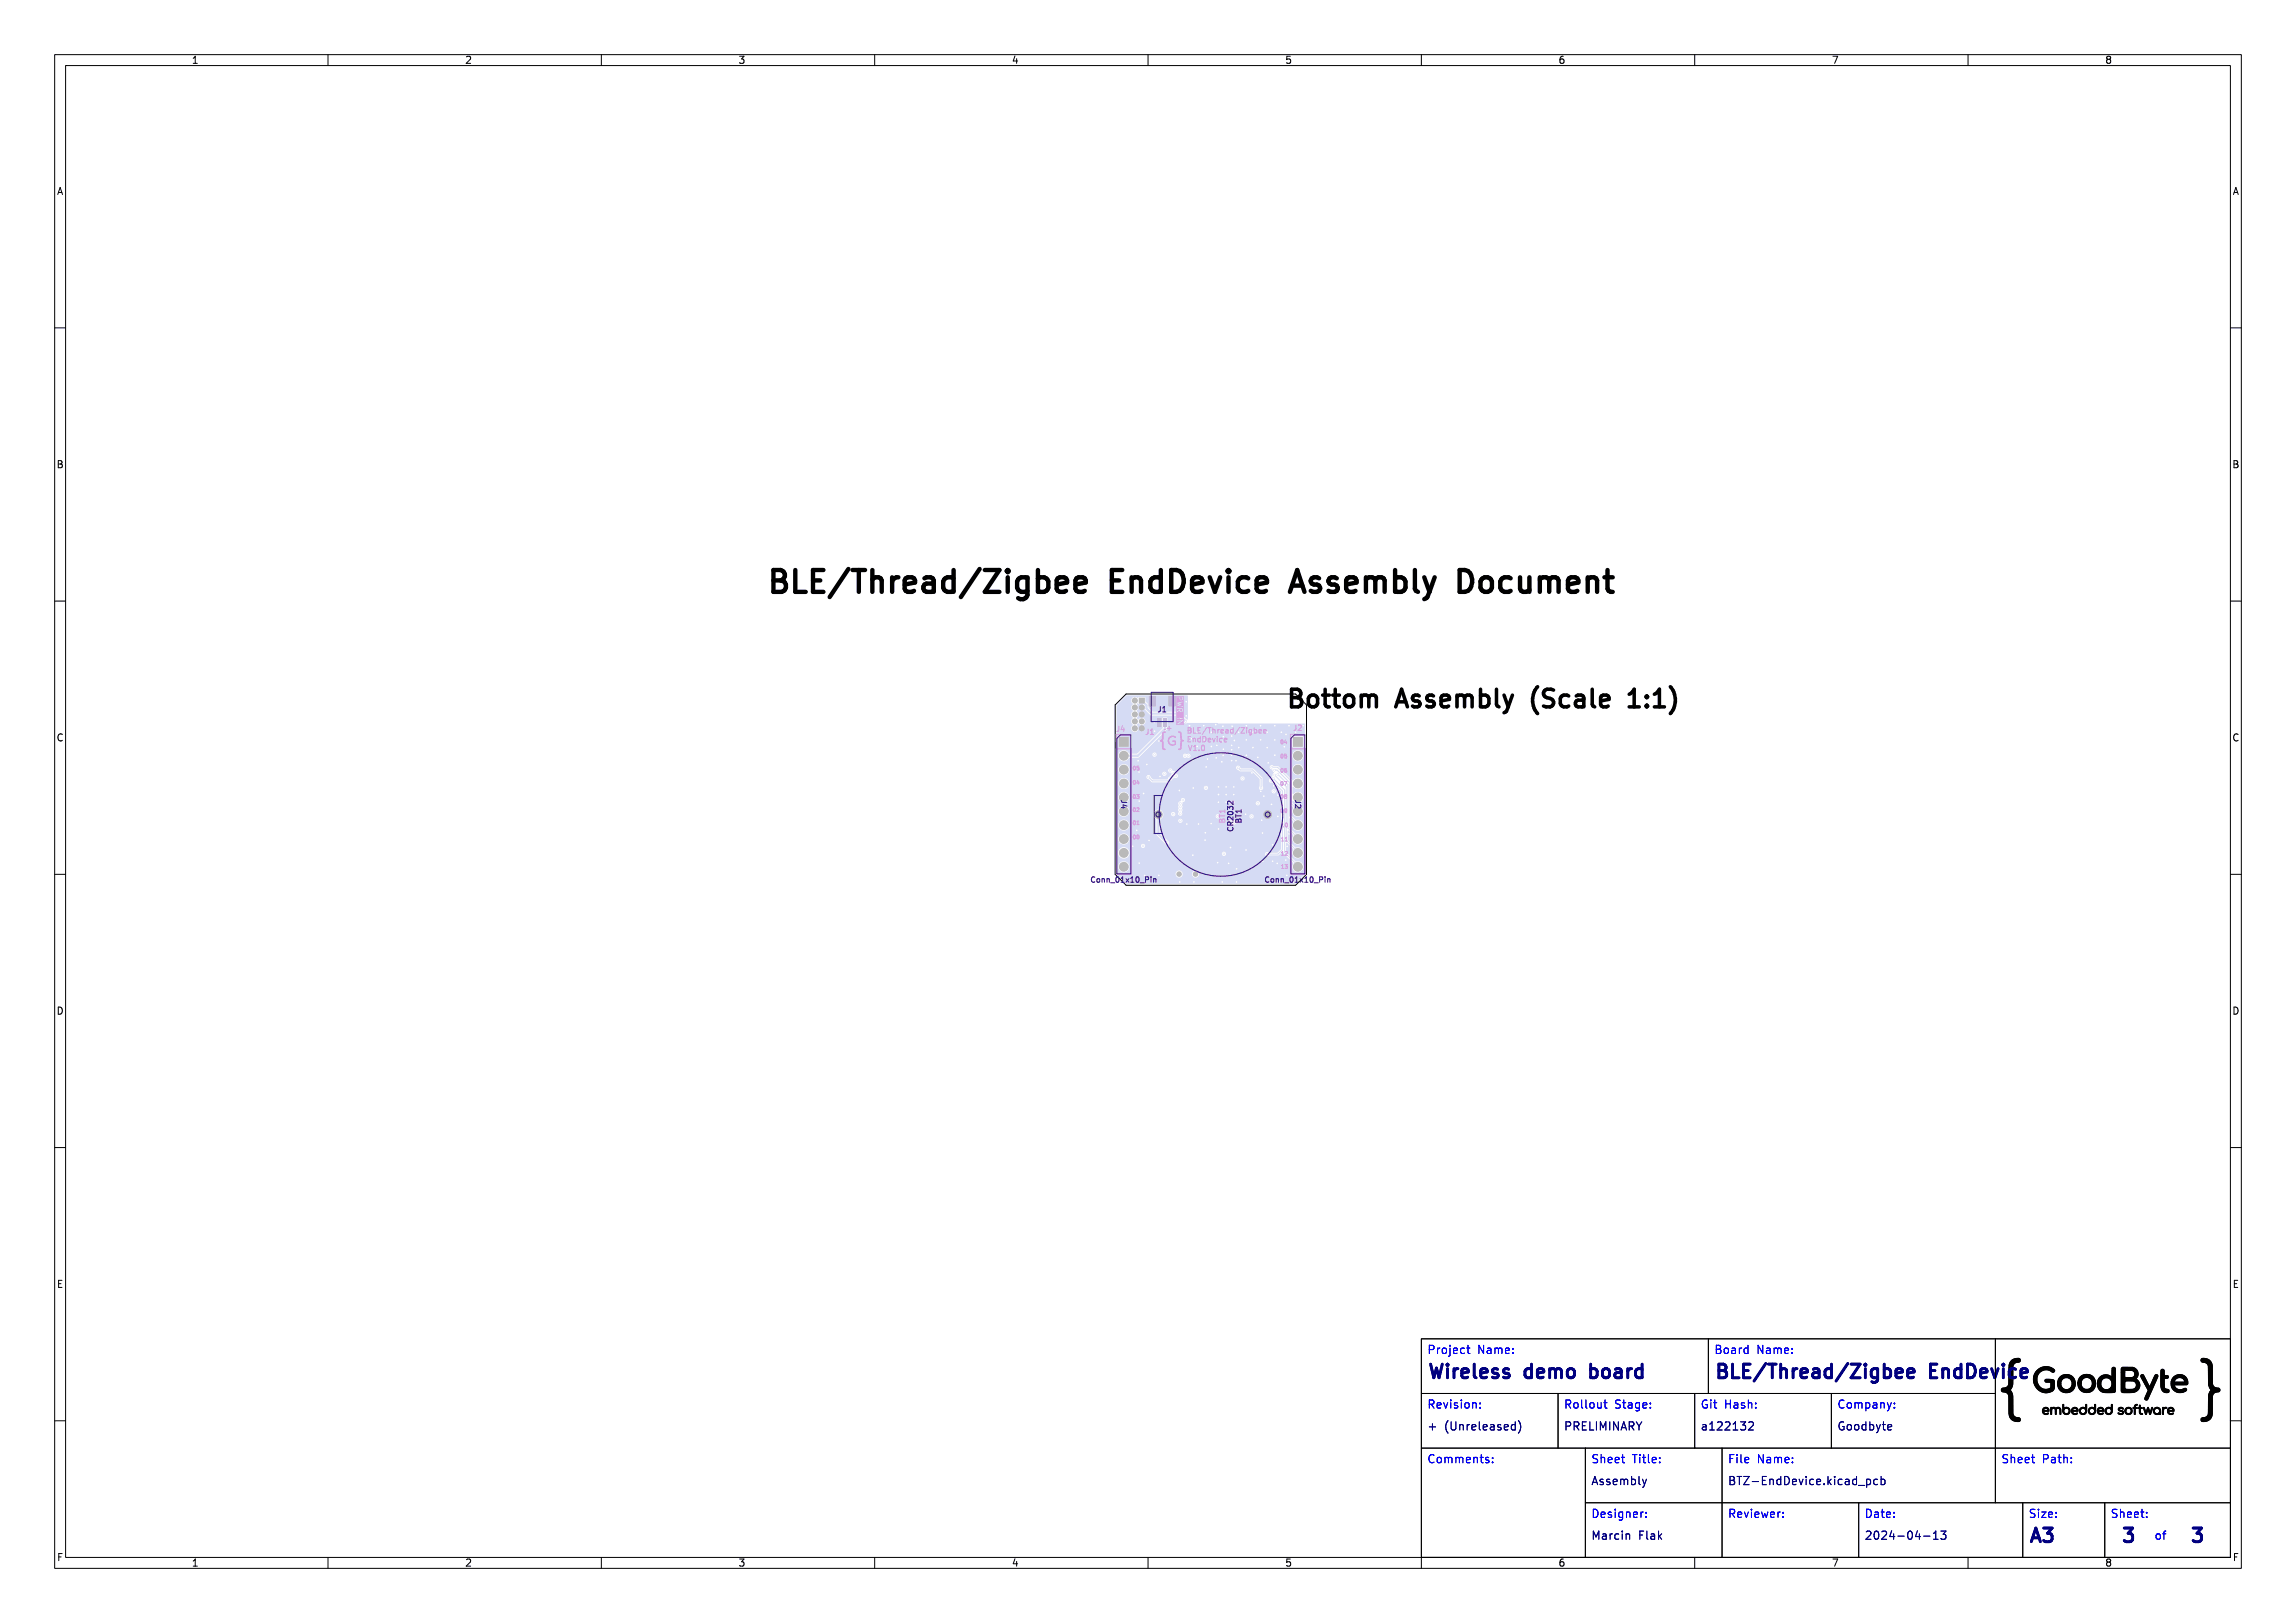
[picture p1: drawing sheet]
<svg xmlns="http://www.w3.org/2000/svg" width="420mm" height="297mm" viewBox="0 0 420 297" stroke-linecap="round" stroke-linejoin="round" font-family="sans-serif">
<defs><g id="words">
<text font-size="5.3" fill="#fff" x="140" y="108.5">BLE/Thread/Zigbee EndDevice Assembly Document</text>
<text font-size="4.3" fill="#fff" x="236.4" y="129.5">Bottom Assembly (Scale 1:1)</text>
<g font-size="3.3" fill="#fff">
<text x="261" y="252.2">Wireless demo board</text>
<text x="313.5" y="252.2">BLE/Thread/Zigbee EndDevice</text>
<text x="371" y="282.2">A3</text>
<text x="388.4" y="282.2">3</text>
<text x="401" y="282.2">3</text>
</g>
<g font-size="2" fill="#fff">
<text x="261" y="247.7">Project Name:</text>
<text x="313.5" y="247.7">Board Name:</text>
<text x="261" y="257.7">Revision:</text>
<text x="286" y="257.7">Rollout Stage:</text>
<text x="311" y="257.7">Git Hash:</text>
<text x="336" y="257.7">Company:</text>
<text x="261" y="261.7">+ (Unreleased)</text>
<text x="286" y="261.7">PRELIMINARY</text>
<text x="311" y="261.7">a122132</text>
<text x="336" y="261.7">Goodbyte</text>
<text x="261" y="267.7">Comments:</text>
<text x="291" y="267.7">Sheet Title:</text>
<text x="316" y="267.7">File Name:</text>
<text x="366" y="267.7">Sheet Path:</text>
<text x="291" y="271.7">Assembly</text>
<text x="316" y="271.7">BTZ-EndDevice.kicad_pcb</text>
<text x="291" y="277.7">Designer:</text>
<text x="291" y="281.7">Marcin Flak</text>
<text x="316" y="277.7">Reviewer:</text>
<text x="341" y="281.7">2024-04-13</text>
<text x="341" y="277.7">Date:</text>
<text x="371" y="277.7">Size:</text>
<text x="386" y="277.7">Sheet:</text>
<text x="394" y="281.7">of</text>
</g>
<g font-size="1.7" fill="#fff">
<text x="35" y="11.6">1</text>
<text x="85" y="11.6">2</text>
<text x="135" y="11.6">3</text>
<text x="185" y="11.6">4</text>
<text x="235" y="11.6">5</text>
<text x="285" y="11.6">6</text>
<text x="335" y="11.6">7</text>
<text x="385" y="11.6">8</text>
<text x="10.5" y="35.6">A</text>
<text x="408.5" y="35.6">A</text>
<text x="10.5" y="85.6">B</text>
<text x="408.5" y="85.6">B</text>
<text x="10.5" y="135.6">C</text>
<text x="408.5" y="135.6">C</text>
<text x="10.5" y="185.6">D</text>
<text x="408.5" y="185.6">D</text>
<text x="10.5" y="235.6">E</text>
<text x="408.5" y="235.6">E</text>
<text x="10.5" y="285.6">F</text>
<text x="35" y="286.7">1</text>
<text x="85" y="286.7">2</text>
<text x="135" y="286.7">3</text>
<text x="185" y="286.7">4</text>
<text x="235" y="286.7">5</text>
<text x="285" y="286.7">6</text>
<text x="335" y="286.7">7</text>
<text x="385" y="286.7">8</text>
<text x="408.5" y="285.6">F</text>
</g>
<g font-size="1.3" fill="#fff">
<text x="211.8" y="130.3">J1</text>
<text x="204.2" y="133.9">J4</text>
<text x="209.5" y="134.4">J1</text>
<text x="213.1" y="133.8">+</text>
<text x="217" y="135.9">EndDevice</text>
<text x="217" y="134.3">BLE/Thread/Zigbee</text>
<text x="217.2" y="137.5">V1.0</text>
<text x="236.6" y="133.7">J2</text>
<text x="205.1" y="146.4" transform="rotate(90 205.1 146.4)">J4</text>
<text x="236.9" y="146.4" transform="rotate(90 236.9 146.4)">J2</text>
<text x="224.1" y="150.5" transform="rotate(-90 224.1 150.5)">BT1</text>
<text x="225.6" y="151.7" transform="rotate(-90 225.6 151.7)">CR2032</text>
<text x="227.1" y="150.5" transform="rotate(-90 227.1 150.5)">BT1</text>
<text x="200" y="161.5">Conn_01x10_Pin</text>
<text x="231.8" y="161.5">Conn_01x10_Pin</text>
</g>
<g font-size=".9" fill="#fff">
<text x="234.1" y="136.1">04</text>
<text x="207.5" y="141">05</text>
<text x="207.5" y="143.5">04</text>
<text x="234.1" y="141.4">06</text>
<text x="234.1" y="143.7">07</text>
<text x="234.1" y="138.7">05</text>
<text x="207.5" y="148.6">02</text>
<text x="207.5" y="146.2">03</text>
<text x="234.1" y="146.2">08</text>
<text x="234.1" y="148.8">09</text>
<text x="207.5" y="150.9">01</text>
<text x="207.5" y="153.6">00</text>
<text x="234.2" y="151.3">10</text>
<text x="234.2" y="153.9">11</text>
<text x="234.2" y="156.6">12</text>
<text x="234.2" y="159">13</text>
</g>
</g></defs>
<path d="M204 129l2-2h31l2 2v31l-2 2h-31l-2-2z" fill="none" stroke="#000" stroke-width=".18"/>
<g fill="#d5dbf4">
<path d="M208.4 127.7h1v1h-1z" fill-rule="evenodd"/>
<path d="M221.9 132.3h.9v.5h-.9z" fill-rule="evenodd"/>
<path d="M204.7 134.9h1.7v1.7h-1.7z" fill-rule="evenodd"/>
<path d="M212.8 131.4h.6v1.6h-.6z" fill-rule="evenodd"/>
<path d="M211.8 131.4h.6v1.6h-.6z" fill-rule="evenodd"/>
<path d="M213.8 127.4h1.2v1.8h-1.2z" fill-rule="evenodd"/>
<path d="M210.2 127.4h1.2v1.8h-1.2z" fill-rule="evenodd"/>
<path d="M236.6 134.9h1.7v1.7h-1.7z" fill-rule="evenodd"/>
</g>
<g fill="#d5dbf4">
<circle cx="207.6" cy="128.2" r=".5"/>
<circle cx="208.9" cy="129.5" r=".5"/>
<circle cx="207.6" cy="129.5" r=".5"/>
<circle cx="208.9" cy="130.7" r=".5"/>
<circle cx="207.6" cy="130.7" r=".5"/>
<circle cx="208.9" cy="132" r=".5"/>
<circle cx="207.6" cy="132" r=".5"/>
<circle cx="208.9" cy="133.3" r=".5"/>
<circle cx="207.6" cy="133.3" r=".5"/>
<circle cx="205.6" cy="138.3" r=".85"/>
<circle cx="205.6" cy="140.8" r=".85"/>
<circle cx="205.6" cy="143.4" r=".85"/>
<circle cx="205.6" cy="145.9" r=".85"/>
<circle cx="205.6" cy="148.5" r=".85"/>
<circle cx="205.6" cy="151" r=".85"/>
<circle cx="205.6" cy="153.5" r=".85"/>
<circle cx="205.6" cy="156.1" r=".85"/>
<circle cx="205.6" cy="158.6" r=".85"/>
<circle cx="237.4" cy="138.3" r=".85"/>
<circle cx="237.4" cy="140.8" r=".85"/>
<circle cx="237.4" cy="143.4" r=".85"/>
<circle cx="237.4" cy="145.9" r=".85"/>
<circle cx="237.4" cy="148.5" r=".85"/>
<circle cx="237.4" cy="151" r=".85"/>
<circle cx="237.4" cy="153.5" r=".85"/>
<circle cx="237.4" cy="156.1" r=".85"/>
<circle cx="237.4" cy="158.6" r=".85"/>
<circle cx="211.9" cy="149.1" r=".75"/>
<circle cx="231.9" cy="149" r=".75"/>
<circle cx="223.6" cy="135.7" r=".23"/>
<circle cx="220.9" cy="138.9" r=".22"/>
<circle cx="222.9" cy="144" r=".23"/>
<circle cx="222.9" cy="145.4" r=".23"/>
<circle cx="224.3" cy="145.4" r=".23"/>
<circle cx="229.2" cy="134" r=".22"/>
<circle cx="208" cy="161.4" r=".22"/>
<circle cx="225.3" cy="134.7" r=".22"/>
<circle cx="214.2" cy="155.7" r=".22"/>
<circle cx="223.8" cy="137.1" r=".23"/>
<circle cx="212" cy="160.2" r=".22"/>
<circle cx="223.8" cy="134.8" r=".22"/>
<circle cx="233.7" cy="149.4" r=".22"/>
<circle cx="226.6" cy="134" r=".23"/>
<circle cx="230.9" cy="152.5" r=".23"/>
<circle cx="230.1" cy="138.6" r=".23"/>
<circle cx="223.7" cy="132.9" r=".23"/>
<circle cx="223.5" cy="139.4" r=".22"/>
<circle cx="219.2" cy="150.8" r=".22"/>
<circle cx="229.2" cy="136.8" r=".23"/>
<circle cx="224.7" cy="158" r=".22"/>
<circle cx="221.6" cy="134" r=".22"/>
<circle cx="225.7" cy="144" r=".23"/>
<circle cx="212" cy="135.6" r=".23"/>
<circle cx="235.4" cy="154.9" r=".22"/>
<circle cx="225.2" cy="133.7" r=".23"/>
<circle cx="208.4" cy="146.6" r=".23"/>
<circle cx="231.8" cy="136.8" r=".22"/>
<circle cx="225.3" cy="137.2" r=".22"/>
<circle cx="230.6" cy="144.8" r=".22"/>
<circle cx="221.6" cy="136.6" r=".23"/>
<circle cx="212.2" cy="142.1" r=".22"/>
<circle cx="224.3" cy="144" r=".23"/>
<circle cx="225.4" cy="132.9" r=".23"/>
<circle cx="209.4" cy="160.2" r=".22"/>
<circle cx="232.8" cy="154.6" r=".23"/>
<circle cx="232.8" cy="157.6" r=".23"/>
<circle cx="218.4" cy="161.4" r=".22"/>
<circle cx="235.2" cy="157.4" r=".22"/>
<circle cx="218.2" cy="156.5" r=".23"/>
<circle cx="223.8" cy="133.7" r=".22"/>
<circle cx="215.8" cy="134" r=".23"/>
<circle cx="225.7" cy="145.4" r=".23"/>
<circle cx="209.8" cy="139.9" r=".22"/>
<circle cx="215.7" cy="144.6" r=".22"/>
<circle cx="222.9" cy="146.8" r=".23"/>
<circle cx="209.2" cy="145.2" r=".22"/>
<circle cx="230.6" cy="135.4" r=".22"/>
<circle cx="220.6" cy="140.3" r=".22"/>
<circle cx="228" cy="138.2" r=".23"/>
<circle cx="222.6" cy="136.4" r=".23"/>
<circle cx="220.2" cy="132.8" r=".22"/>
<circle cx="233.7" cy="145.5" r=".22"/>
<circle cx="226.6" cy="136.8" r=".23"/>
<circle cx="225" cy="160.2" r=".22"/>
<circle cx="222.1" cy="137.7" r=".23"/>
<circle cx="217" cy="128.4" r=".22"/>
<circle cx="230.8" cy="150.1" r=".23"/>
<circle cx="227.8" cy="149" r=".23"/>
<circle cx="228" cy="135.4" r=".23"/>
<circle cx="210.6" cy="161.4" r=".22"/>
<circle cx="219" cy="136.6" r=".23"/>
<circle cx="223.6" cy="161.4" r=".23"/>
<circle cx="233" cy="143.8" r=".23"/>
<circle cx="218.3" cy="144.2" r=".23"/>
<circle cx="222.5" cy="138.7" r=".23"/>
<circle cx="208.4" cy="141.3" r=".22"/>
<circle cx="226.2" cy="161.4" r=".22"/>
<circle cx="226.2" cy="159" r=".23"/>
<circle cx="211.2" cy="132.2" r=".22"/>
<circle cx="208.4" cy="157.9" r=".23"/>
<circle cx="217.6" cy="132.8" r=".23"/>
<circle cx="230.6" cy="132.8" r=".22"/>
<circle cx="220.5" cy="152.4" r=".22"/>
<circle cx="225.1" cy="155.1" r=".23"/>
<circle cx="222.9" cy="151.7" r=".22"/>
<circle cx="218" cy="135.2" r=".23"/>
<circle cx="208.2" cy="139.2" r=".22"/>
<circle cx="231.8" cy="134" r=".22"/>
<circle cx="211.2" cy="133.8" r=".22"/>
<circle cx="207.2" cy="154.8" r=".22"/>
<circle cx="220.2" cy="135.4" r=".22"/>
<circle cx="228" cy="132.8" r=".22"/>
<circle cx="207.9" cy="152" r=".23"/>
<circle cx="219" cy="134" r=".23"/>
<circle cx="223.7" cy="138.2" r=".22"/>
<circle cx="233.2" cy="138.2" r=".23"/>
<circle cx="233.2" cy="132.8" r=".22"/>
<circle cx="233.6" cy="158" r=".23"/>
<circle cx="225.8" cy="135.5" r=".22"/>
<circle cx="231.2" cy="145.7" r=".23"/>
<circle cx="218.1" cy="139.1" r=".22"/>
<circle cx="238.4" cy="132.8" r=".23"/>
<circle cx="233.2" cy="135.4" r=".23"/>
<circle cx="237" cy="134" r=".23"/>
<circle cx="235.4" cy="160.2" r=".23"/>
<circle cx="231" cy="157.6" r=".23"/>
<circle cx="234.4" cy="134" r=".22"/>
<circle cx="236.6" cy="161.4" r=".22"/>
<circle cx="235.8" cy="132.8" r=".23"/>
<circle cx="225.3" cy="136.4" r=".22"/>
<circle cx="232" cy="139.6" r=".22"/>
<circle cx="217" cy="131" r=".22"/>
<circle cx="234.9" cy="136.7" r=".22"/>
<circle cx="232.6" cy="147.2" r=".23"/>
<circle cx="224.3" cy="146.8" r=".23"/>
<circle cx="222.7" cy="157.8" r=".22"/>
<circle cx="227.1" cy="148.3" r=".23"/>
<circle cx="220.4" cy="153.7" r=".23"/>
<circle cx="225.3" cy="138.2" r=".23"/>
<circle cx="217.1" cy="150.8" r=".23"/>
<circle cx="227.9" cy="155.6" r=".22"/>
<circle cx="223.3" cy="137.7" r=".23"/>
<circle cx="215.8" cy="161.4" r=".22"/>
<circle cx="226.1" cy="139.2" r=".23"/>
<circle cx="221.5" cy="150.7" r=".22"/>
<circle cx="210.2" cy="153.8" r=".22"/>
<circle cx="235.8" cy="152.6" r=".23"/>
<circle cx="229" cy="141.4" r=".22"/>
<circle cx="225.3" cy="139.2" r=".22"/>
<circle cx="234" cy="161.4" r=".22"/>
<circle cx="225.7" cy="146.8" r=".23"/>
<circle cx="235.2" cy="134.4" r=".22"/>
<circle cx="223.9" cy="156.3" r=".22"/>
<circle cx="222.8" cy="149.4" r=".22"/>
<circle cx="220.6" cy="144.2" r=".22"/>
<circle cx="228.9" cy="149.4" r=".22"/>
<circle cx="227.3" cy="142.4" r=".23"/>
<circle cx="216.9" cy="132" r=".23"/>
<circle cx="230.7" cy="144.2" r=".23"/>
<circle cx="226.5" cy="140.5" r=".22"/>
<circle cx="233" cy="144.8" r=".22"/>
<circle cx="230.1" cy="147" r=".23"/>
<circle cx="214.6" cy="149" r=".23"/>
<circle cx="215.9" cy="148.9" r=".22"/>
<circle cx="215.9" cy="150.2" r=".22"/>
<circle cx="215.9" cy="147.6" r=".22"/>
<circle cx="215.9" cy="147" r=".22"/>
<circle cx="215.9" cy="148.2" r=".23"/>
<circle cx="213.5" cy="154.3" r=".23"/>
<circle cx="215.1" cy="142" r=".23"/>
<circle cx="214.5" cy="142.1" r=".22"/>
<circle cx="213" cy="141.6" r=".23"/>
<circle cx="214.1" cy="141" r=".23"/>
<circle cx="233.1" cy="140.9" r=".23"/>
<circle cx="233.7" cy="141.7" r=".23"/>
<circle cx="232.6" cy="140.4" r=".22"/>
<circle cx="209.1" cy="154.8" r=".23"/>
<circle cx="216.4" cy="146.4" r=".22"/>
<circle cx="210.1" cy="142.2" r=".22"/>
<circle cx="214.1" cy="142.5" r=".23"/>
<circle cx="211.2" cy="138.1" r=".22"/>
<circle cx="214.7" cy="141.5" r=".22"/>
<circle cx="233.2" cy="141.8" r=".22"/>
<circle cx="232.9" cy="142.4" r=".22"/>
<circle cx="232.5" cy="142.9" r=".22"/>
<circle cx="231.8" cy="156.3" r=".22"/>
<circle cx="216.8" cy="138.3" r=".22"/>
<circle cx="225.8" cy="150.5" r=".22"/>
<circle cx="217.4" cy="138.3" r=".22"/>
<circle cx="225.2" cy="150.5" r=".23"/>
</g>
<path d="M208.9 128.2l.8 .9v.5l1 1h4.8l1.4 1.4M213.1 132.2v1.1l-5 5h-2.5M211.9 149.1v3.5l1.6 1.6" fill="none" stroke="#d5dbf4" stroke-width=".4"/>
<path d="M210.1 142.2l.7 .7h2.8l.5-.4M226.5 140.5l.4 .4h2.2l1.6 1.6v1.7" fill="none" stroke="#d5dbf4" stroke-width=".2"/>
<path d="M232.5 142.9h.2l1.9 1.9v10.7l-.8 .8h-2M232.6 140.4h1.1l2.5 2.5v4.1l1.5 1.5M232.9 142.4l2.1 2.1v11.5l2.7 2.7M233.1 140.9h.1M233.1 140.9h.5l2.3 2.3v6.1l1.8 1.8M233.2 141.8h.1M233.2 141.8l2.1 2.2v9.8l2.4 2.4M233.7 141.7l1.9 1.8v8l2.1 2.1M236.2 143.1h.1" fill="none" stroke="#d5dbf4" stroke-width=".18"/>
<path d="M204.3 129.1l1.8-1.8h11.1l.1 .1v4.2h-.3l-1.5-1.4h-4.6l-.8-.7v-.6l-.6-.5v-.8l-1.2-.1-.2 .2a.69 .69 0 0 0-1 .1 .69 .69 0 0 0 .1 1 .86 .86 0 0 0 0 1.4 .82 .82 0 0 0 0 1.2 .8 .8 0 0 0 0 1.3 .68 .68 0 0 0-.1 1 .68 .68 0 0 0 1.1 0 .68 .68 0 0 0-.3-1.1l.4-.2a.67 .67 0 0 0 1 0 .67 .67 0 0 0-.1-1 .67 .67 0 0 0-1 .3l-.3-.3 .1-.1a.82 .82 0 0 0-.1-1.2 .86 .86 0 0 0 0-1.3l.2-.1 .2 .2h.7l.3 .3 .1 .7 1.1 1 4.8 .1 1.2 1.2a.55 .55 0 0 0 .8 .1l21.3 .1 .1 .1v.5h-25.2v-1.6l-.7-.1-.2 .1 .1 1.8-4.7 4.7h-1.5a1.02 1.02 0 0 0-1.5-.4 1.02 1.02 0 0 0 0 1.6 1.02 1.02 0 0 0 1.5-.4l1.9-.1 5-5 .1-.6h25.2v3.6h-.3v-1.8l-1.9-.1-.1 .2v1.8l1.9 .1 .1-.2h.3v1.6h-.3v-.2a1.01 1.01 0 0 0-1.1-.7 1.01 1.01 0 0 0-.9 .9h-18.6h-.1a.54 .54 0 0 0-.7-.2h-5.4a.39 .39 0 0 0-.6-.2 .39 .39 0 0 0 0 .6 .39 .39 0 0 0 .6-.2v-.2h4.9a.44 .44 0 0 0 .1 .6 .44 .44 0 0 0 .6 0 .39 .39 0 0 0 .4 0 .39 .39 0 0 0 .2-.4h18.6v.2a1.02 1.02 0 0 0 1.1 .9 1.02 1.02 0 0 0 .9-1.1h.3v2.5h-.3v-.2a1.02 1.02 0 0 0-1.7-.4 1.02 1.02 0 0 0 .3 1.7 1.02 1.02 0 0 0 1.4-1.1h.3v2.6h-.3v-.2a1.11 1.11 0 0 0-2-.3l-2.6-2.6h-.8a.42 .42 0 0 0-.7 .1 .42 .42 0 0 0 .4 .5l.1 .4a.26 .26 0 0 1 .2 .2 .26 .26 0 0 1-.2 .3v.3l-.3 .4a.43 .43 0 0 0-.4 .4 .43 .43 0 0 0 .5 .4l1.1 .9h-2.6l-.2-.2v-1.6l-1.6-1.6-2.4-.1a.41 .41 0 0 0-.4-.5 .41 .41 0 0 0-.4 .4 .41 .41 0 0 0 .4 .4l.3 .3h2.2l.8 .7h-14.3l-.4-.3-.1-.3-.5-.2-.1-.2a.39 .39 0 0 0-.6-.2h-7.2l-.1-.2a1.02 1.02 0 0 0-1.6-.4 1.02 1.02 0 0 0 .3 1.7 1.02 1.02 0 0 0 1.4-1.1l7.1 .1a.46 .46 0 0 0 .1 .5 .46 .46 0 0 0 .5 .1v.1h-.9a.39 .39 0 0 0-.6-.2 .39 .39 0 0 0 0 .6 .39 .39 0 0 0 .6-.2v-.2l.9 .1-.8 1h-2.6l-.4-.3a.41 .41 0 0 0-.4-.5 .41 .41 0 0 0-.4 .4 .41 .41 0 0 0 .4 .4l.6 .6h3l.7-.5a.72 .72 0 0 1 .8-.4l.3-.4h14.3l.5 .5h-2.6a.39 .39 0 0 0-.6-.3 .39 .39 0 0 0 0 .7 .39 .39 0 0 0 .6-.3v-.1h2.6l.1 .2v.7h-23.8l-.1-.2a1.02 1.02 0 0 0-1.6-.5 1.02 1.02 0 0 0 .3 1.7 1.02 1.02 0 0 0 1.4-1h23.8l-.1 .8h-9.3a.39 .39 0 0 0-.6-.3 .39 .39 0 0 0 0 .7 .39 .39 0 0 0 .6-.3v-.1h9.3a.39 .39 0 0 0 .4 .5 .39 .39 0 0 0 .4-.5h2.6l.6 .6h-.9h-.1a.39 .39 0 0 0-.6-.2 .39 .39 0 0 0 .2 .7 .39 .39 0 0 0 .5-.5l.9 .1 .1 1h-27.8l-.1-.2a1.02 1.02 0 0 0-1.6-.4 1.02 1.02 0 0 0 .3 1.7 1.02 1.02 0 0 0 1.4-1.1h27.8v.5h-17.6h-.1a.44 .44 0 0 0-.5-.2 .44 .44 0 0 0-.2 .5 .48 .48 0 0 0-.4 .8l-.1 .9 .1 .3-.1 .3h-.5v-.1a.39 .39 0 0 0-.7-.1 .39 .39 0 0 0 .2 .7 .39 .39 0 0 0 .5-.5l.5 .1a.41 .41 0 0 0 .6 .2 .41 .41 0 0 0 .1-.7l.1-.2v-.8a.6 .6 0 0 1 .4-.9l.1-.3h17.6v.6h-3.9a.39 .39 0 0 0-.6-.2 .39 .39 0 0 0 0 .6 .39 .39 0 0 0 .6-.2v-.2h3.9v2.4h-5.1a.39 .39 0 0 0-.4-.3 .39 .39 0 0 0-.3 .3h-5.5a.39 .39 0 0 0-.6-.2 .39 .39 0 0 0 .2 .7 .39 .39 0 0 0 .4-.5h5.5a.39 .39 0 0 0 .3 .5 .39 .39 0 0 0 .4-.5h5.1v1.1h-8.2h-.1a.5 .5 0 0 0-.7-.2l-9.1-.1a.39 .39 0 0 0-.7-.2 .39 .39 0 0 0 .2 .7 .39 .39 0 0 0 .5-.5l8.7 .1a.43 .43 0 0 0 0 .6 .43 .43 0 0 0 .6 0 .39 .39 0 0 0 .4 0 .39 .39 0 0 0 .2-.4h8.2v3.8h-20.5l-1.6-1.7-.1-2.5a.94 .94 0 0 0 .5-1.4 .94 .94 0 0 0-1.4-.2h-4.7l-.1-.2a1.02 1.02 0 0 0-1.6-.5 1.02 1.02 0 0 0 .3 1.7 1.02 1.02 0 0 0 1.4-1h4.7l-.1 .1a1.01 1.01 0 0 0 .3 1.5v.9h-4.9a1.02 1.02 0 0 0-1.6-.8 1.02 1.02 0 0 0 0 1.8 1.02 1.02 0 0 0 1.6-.8v-.2h4.9v1.8l.7 .7h-5.6l-.1-.2a1.02 1.02 0 0 0-1.6-.4 1.02 1.02 0 0 0 .3 1.7 1.02 1.02 0 0 0 1.4-1.1h5.6l.9 1a.39 .39 0 0 0 .5 .2 .39 .39 0 0 0 .3-.4h20.5v.5h-24.9h-.1a.39 .39 0 0 0-.6-.2 .39 .39 0 0 0 .2 .7 .39 .39 0 0 0 .5-.5h24.9v.6l-.7 .7-1.6 .1-.4-.2-.3 .3h-7.1l-.4-.3-.3 .1h-17v-.2a1.06 1.06 0 0 0-1.8-.5 1.06 1.06 0 0 0 .4 1.8 1.06 1.06 0 0 0 1.4-1.1h17a.39 .39 0 0 0 .2 .6 .39 .39 0 0 0 .5-.4h7.1a.41 .41 0 0 0 .3 .5 .41 .41 0 0 0 .4-.2h1.7l.9-.7 .1 .3 1.8 1.8-.2 .6h-29.8a1.02 1.02 0 0 0-1.6-.7 1.02 1.02 0 0 0 0 1.7 1.02 1.02 0 0 0 1.6-.8v-.2h29.8a1.03 1.03 0 0 0 1.2 1.1 1.03 1.03 0 0 0 .8-1.4 1.03 1.03 0 0 0-1.4-.6l-1.8-1.7v-1.6l.2-.1 1.2 1.2a1.03 1.03 0 0 0 .1 1.5 1.03 1.03 0 0 0 1.6-.3 1.03 1.03 0 0 0-.6-1.5h-.7l-1.5-1.4v-1.7h.2l.9 .8a1.03 1.03 0 0 0 .1 1.6 1.03 1.03 0 0 0 1.6-.4 1.03 1.03 0 0 0-.6-1.4h-.7l-1.2-1.2 .1-1.6h.1l.6 .5a1.12 1.12 0 0 0 1 1.7 1.05 1.05 0 0 0 .8-1.3 1.05 1.05 0 0 0-1.4-.7l-.9-.9v-1.5l.2-.1a.53 .53 0 0 1 .1 .9 1.03 1.03 0 0 0 1.2 1 1.03 1.03 0 0 0 .8-1.3 1.03 1.03 0 0 0-1.4-.6l-.6-.5 .1-.5a1.03 1.03 0 0 0 1.5 .2 1.03 1.03 0 0 0 .1-1.5 1.03 1.03 0 0 0-1.5 .1l-.2-.1 .1-1.2a1.08 1.08 0 0 0 1.2 .3 1.08 1.08 0 0 0 .7-1h.3v16.5l-.1 .2h-19.3a.65 .65 0 0 0-.6-.7 .65 .65 0 0 0-.7 .7h-1.7v-.1a.65 .65 0 0 0-1-.5 .65 .65 0 0 0 0 1.1 .65 .65 0 0 0 1-.5h1.7l.1 .1a.65 .65 0 0 0 .7 .5 .65 .65 0 0 0 .5-.6h19.3l-1.8 1.7h-30.7l-1.9-1.9z" fill-rule="evenodd" fill="#d5dbf4"/>
<g fill="#fff">
<circle cx="223.6" cy="135.7" r=".15"/>
<circle cx="220.9" cy="138.9" r=".15"/>
<circle cx="222.9" cy="144" r=".15"/>
<circle cx="222.9" cy="145.4" r=".15"/>
<circle cx="224.3" cy="145.4" r=".15"/>
<circle cx="229.2" cy="134" r=".15"/>
<circle cx="208" cy="161.4" r=".15"/>
<circle cx="225.3" cy="134.7" r=".15"/>
<circle cx="214.2" cy="155.7" r=".15"/>
<circle cx="223.8" cy="137.1" r=".15"/>
<circle cx="212" cy="160.2" r=".15"/>
<circle cx="223.8" cy="134.8" r=".15"/>
<circle cx="233.7" cy="149.4" r=".15"/>
<circle cx="226.6" cy="134" r=".15"/>
<circle cx="230.9" cy="152.4" r=".15"/>
<circle cx="230.1" cy="138.6" r=".15"/>
<circle cx="223.7" cy="132.9" r=".15"/>
<circle cx="223.5" cy="139.4" r=".15"/>
<circle cx="219.2" cy="150.8" r=".15"/>
<circle cx="229.2" cy="136.8" r=".15"/>
<circle cx="224.7" cy="158" r=".15"/>
<circle cx="221.6" cy="134" r=".15"/>
<circle cx="225.7" cy="144" r=".15"/>
<circle cx="212" cy="135.6" r=".15"/>
<circle cx="235.4" cy="154.9" r=".15"/>
<circle cx="225.2" cy="133.7" r=".15"/>
<circle cx="208.4" cy="146.6" r=".15"/>
<circle cx="231.8" cy="136.8" r=".15"/>
<circle cx="225.3" cy="137.2" r=".15"/>
<circle cx="230.6" cy="144.8" r=".15"/>
<circle cx="221.6" cy="136.6" r=".15"/>
<circle cx="212.2" cy="142.1" r=".15"/>
<circle cx="224.3" cy="144" r=".15"/>
<circle cx="225.4" cy="132.9" r=".15"/>
<circle cx="209.4" cy="160.2" r=".15"/>
<circle cx="232.8" cy="154.6" r=".15"/>
<circle cx="232.8" cy="157.6" r=".15"/>
<circle cx="218.4" cy="161.4" r=".15"/>
<circle cx="235.2" cy="157.4" r=".15"/>
<circle cx="218.2" cy="156.5" r=".15"/>
<circle cx="223.8" cy="133.7" r=".15"/>
<circle cx="215.8" cy="134" r=".15"/>
<circle cx="225.7" cy="145.4" r=".15"/>
<circle cx="209.8" cy="139.9" r=".15"/>
<circle cx="215.7" cy="144.6" r=".15"/>
<circle cx="222.9" cy="146.8" r=".15"/>
<circle cx="209.2" cy="145.2" r=".15"/>
<circle cx="230.6" cy="135.4" r=".15"/>
<circle cx="220.6" cy="140.4" r=".15"/>
<circle cx="228" cy="138.2" r=".15"/>
<circle cx="222.6" cy="136.4" r=".15"/>
<circle cx="220.2" cy="132.8" r=".15"/>
<circle cx="233.7" cy="145.5" r=".15"/>
<circle cx="226.6" cy="136.8" r=".15"/>
<circle cx="225" cy="160.2" r=".15"/>
<circle cx="222.1" cy="137.7" r=".15"/>
<circle cx="217" cy="128.4" r=".15"/>
<circle cx="230.8" cy="150.1" r=".15"/>
<circle cx="227.8" cy="149" r=".15"/>
<circle cx="228" cy="135.4" r=".15"/>
<circle cx="210.6" cy="161.4" r=".15"/>
<circle cx="219" cy="136.6" r=".15"/>
<circle cx="223.6" cy="161.4" r=".15"/>
<circle cx="233" cy="143.8" r=".15"/>
<circle cx="218.3" cy="144.2" r=".15"/>
<circle cx="222.5" cy="138.7" r=".15"/>
<circle cx="208.4" cy="141.3" r=".15"/>
<circle cx="226.2" cy="161.4" r=".15"/>
<circle cx="226.2" cy="159" r=".15"/>
<circle cx="211.2" cy="132.2" r=".15"/>
<circle cx="208.4" cy="157.9" r=".15"/>
<circle cx="217.6" cy="132.8" r=".15"/>
<circle cx="230.6" cy="132.8" r=".15"/>
<circle cx="220.5" cy="152.4" r=".15"/>
<circle cx="225.1" cy="155.1" r=".15"/>
<circle cx="222.9" cy="151.7" r=".15"/>
<circle cx="218" cy="135.2" r=".15"/>
<circle cx="208.2" cy="139.2" r=".15"/>
<circle cx="231.8" cy="134" r=".15"/>
<circle cx="211.2" cy="133.8" r=".15"/>
<circle cx="207.2" cy="154.9" r=".15"/>
<circle cx="220.2" cy="135.4" r=".15"/>
<circle cx="228" cy="132.8" r=".15"/>
<circle cx="207.9" cy="151.9" r=".15"/>
<circle cx="219" cy="134" r=".15"/>
<circle cx="223.7" cy="138.3" r=".15"/>
<circle cx="233.2" cy="138.2" r=".15"/>
<circle cx="233.2" cy="132.8" r=".15"/>
<circle cx="233.6" cy="158" r=".15"/>
<circle cx="225.8" cy="135.5" r=".15"/>
<circle cx="231.2" cy="145.7" r=".15"/>
<circle cx="218.1" cy="139.2" r=".15"/>
<circle cx="238.4" cy="132.8" r=".15"/>
<circle cx="233.2" cy="135.4" r=".15"/>
<circle cx="237" cy="134" r=".15"/>
<circle cx="235.4" cy="160.2" r=".15"/>
<circle cx="231" cy="157.6" r=".15"/>
<circle cx="234.4" cy="134" r=".15"/>
<circle cx="236.6" cy="161.4" r=".15"/>
<circle cx="235.8" cy="132.8" r=".15"/>
<circle cx="225.3" cy="136.4" r=".15"/>
<circle cx="232" cy="139.6" r=".15"/>
<circle cx="217" cy="131" r=".15"/>
<circle cx="234.9" cy="136.7" r=".15"/>
<circle cx="232.6" cy="147.2" r=".15"/>
<circle cx="224.3" cy="146.8" r=".15"/>
<circle cx="222.7" cy="157.9" r=".15"/>
<circle cx="227.1" cy="148.3" r=".15"/>
<circle cx="220.4" cy="153.8" r=".15"/>
<circle cx="225.3" cy="138.2" r=".15"/>
<circle cx="217.1" cy="150.8" r=".15"/>
<circle cx="227.9" cy="155.6" r=".15"/>
<circle cx="223.3" cy="137.7" r=".15"/>
<circle cx="215.8" cy="161.4" r=".15"/>
<circle cx="226.1" cy="139.2" r=".15"/>
<circle cx="221.5" cy="150.7" r=".15"/>
<circle cx="210.2" cy="153.8" r=".15"/>
<circle cx="235.8" cy="152.6" r=".15"/>
<circle cx="229" cy="141.4" r=".15"/>
<circle cx="225.3" cy="139.2" r=".15"/>
<circle cx="234" cy="161.4" r=".15"/>
<circle cx="225.7" cy="146.8" r=".15"/>
<circle cx="235.2" cy="134.4" r=".15"/>
<circle cx="223.9" cy="156.3" r=".15"/>
<circle cx="222.8" cy="149.4" r=".15"/>
<circle cx="220.6" cy="144.2" r=".15"/>
<circle cx="228.9" cy="149.4" r=".15"/>
<circle cx="227.3" cy="142.4" r=".15"/>
<circle cx="216.9" cy="132" r=".15"/>
<circle cx="230.7" cy="144.2" r=".15"/>
<circle cx="226.5" cy="140.5" r=".15"/>
<circle cx="233" cy="144.8" r=".15"/>
<circle cx="230.1" cy="147" r=".15"/>
<circle cx="214.6" cy="149" r=".15"/>
<circle cx="215.9" cy="148.9" r=".15"/>
<circle cx="215.9" cy="150.2" r=".15"/>
<circle cx="215.9" cy="147.6" r=".15"/>
<circle cx="215.9" cy="147" r=".15"/>
<circle cx="215.9" cy="148.2" r=".15"/>
<circle cx="213.5" cy="154.2" r=".15"/>
<circle cx="215.1" cy="142" r=".15"/>
<circle cx="214.5" cy="142.1" r=".15"/>
<circle cx="213" cy="141.6" r=".15"/>
<circle cx="214.1" cy="141" r=".15"/>
<circle cx="233.1" cy="140.9" r=".15"/>
<circle cx="233.7" cy="141.7" r=".15"/>
<circle cx="232.6" cy="140.4" r=".15"/>
<circle cx="209.1" cy="154.8" r=".15"/>
<circle cx="216.4" cy="146.4" r=".15"/>
<circle cx="210.1" cy="142.2" r=".15"/>
<circle cx="214.1" cy="142.5" r=".15"/>
<circle cx="211.2" cy="138.1" r=".15"/>
<circle cx="214.7" cy="141.5" r=".15"/>
<circle cx="233.2" cy="141.8" r=".15"/>
<circle cx="232.9" cy="142.4" r=".15"/>
<circle cx="232.5" cy="142.9" r=".15"/>
<circle cx="231.8" cy="156.3" r=".15"/>
<circle cx="216.8" cy="138.3" r=".15"/>
<circle cx="225.8" cy="150.5" r=".15"/>
<circle cx="217.4" cy="138.3" r=".15"/>
<circle cx="225.2" cy="150.5" r=".15"/>
<circle cx="208.9" cy="128.2" r=".33"/>
<circle cx="207.6" cy="128.2" r=".33"/>
<circle cx="208.9" cy="129.5" r=".32"/>
<circle cx="207.6" cy="129.5" r=".33"/>
<circle cx="208.9" cy="130.7" r=".32"/>
<circle cx="207.6" cy="130.7" r=".33"/>
<circle cx="208.9" cy="132" r=".32"/>
<circle cx="207.6" cy="132" r=".33"/>
<circle cx="208.9" cy="133.3" r=".33"/>
<circle cx="207.6" cy="133.3" r=".33"/>
<circle cx="215.7" cy="160" r=".45"/>
<circle cx="218.7" cy="160" r=".45"/>
<circle cx="222.4" cy="132.6" r=".15"/>
<circle cx="205.6" cy="135.8" r=".5"/>
<circle cx="205.6" cy="138.3" r=".5"/>
<circle cx="205.6" cy="140.8" r=".5"/>
<circle cx="205.6" cy="143.4" r=".5"/>
<circle cx="205.6" cy="145.9" r=".5"/>
<circle cx="205.6" cy="148.5" r=".5"/>
<circle cx="205.6" cy="151" r=".5"/>
<circle cx="205.6" cy="153.5" r=".5"/>
<circle cx="205.6" cy="156.1" r=".5"/>
<circle cx="205.6" cy="158.6" r=".5"/>
<circle cx="237.4" cy="135.8" r=".5"/>
<circle cx="237.4" cy="138.3" r=".5"/>
<circle cx="237.4" cy="140.8" r=".5"/>
<circle cx="237.4" cy="143.4" r=".5"/>
<circle cx="237.4" cy="145.9" r=".5"/>
<circle cx="237.4" cy="148.5" r=".5"/>
<circle cx="237.4" cy="151" r=".5"/>
<circle cx="237.4" cy="153.5" r=".5"/>
<circle cx="237.4" cy="156.1" r=".5"/>
<circle cx="237.4" cy="158.6" r=".5"/>
<circle cx="211.9" cy="149.1" r=".45"/>
<circle cx="231.9" cy="149.1" r=".45"/>
</g>
<g fill="#b9b9b9">
<path d="M208.3 127.7h1.1v1h-1.1z" fill-rule="evenodd"/>
<path d="M204.7 134.9h1.8v1.7h-1.8z" fill-rule="evenodd"/>
<path d="M212.8 131.4h.6v1.6h-.7z" fill-rule="evenodd"/>
<path d="M211.8 131.4h.6v1.6h-.7z" fill-rule="evenodd"/>
<path d="M213.8 127.4h1.2v1.8h-1.2z" fill-rule="evenodd"/>
<path d="M210.2 127.4h1.2v1.8h-1.2z" fill-rule="evenodd"/>
<path d="M236.5 134.9h1.8v1.7h-1.8z" fill-rule="evenodd"/>
</g>
<g fill="#b9b9b9">
<circle cx="207.6" cy="128.2" r=".55"/>
<circle cx="208.9" cy="129.5" r=".55"/>
<circle cx="207.6" cy="129.5" r=".55"/>
<circle cx="208.9" cy="130.7" r=".55"/>
<circle cx="207.6" cy="130.7" r=".55"/>
<circle cx="208.9" cy="132" r=".55"/>
<circle cx="207.6" cy="132" r=".55"/>
<circle cx="208.9" cy="133.3" r=".55"/>
<circle cx="207.6" cy="133.3" r=".55"/>
<circle cx="215.7" cy="160" r=".5"/>
<circle cx="218.7" cy="160" r=".5"/>
<circle cx="205.6" cy="138.3" r=".9"/>
<circle cx="205.6" cy="140.8" r=".9"/>
<circle cx="205.6" cy="143.4" r=".9"/>
<circle cx="205.6" cy="145.9" r=".9"/>
<circle cx="205.6" cy="148.5" r=".9"/>
<circle cx="205.6" cy="151" r=".9"/>
<circle cx="205.6" cy="153.5" r=".9"/>
<circle cx="205.6" cy="156.1" r=".9"/>
<circle cx="205.6" cy="158.6" r=".9"/>
<circle cx="237.4" cy="138.3" r=".9"/>
<circle cx="237.4" cy="140.8" r=".9"/>
<circle cx="237.4" cy="143.4" r=".9"/>
<circle cx="237.4" cy="145.9" r=".9"/>
<circle cx="237.4" cy="148.5" r=".9"/>
<circle cx="237.4" cy="151" r=".9"/>
<circle cx="237.4" cy="153.5" r=".9"/>
<circle cx="237.4" cy="156.1" r=".9"/>
<circle cx="237.4" cy="158.6" r=".9"/>
<circle cx="211.9" cy="149.1" r=".8"/>
<circle cx="231.9" cy="149.1" r=".8"/>
</g>
<g fill="#bcb9dd">
<path d="M212.8 131.4h.6v1.6h-.6z" fill-rule="evenodd"/>
<path d="M211.8 131.4h.6v1.6h-.6z" fill-rule="evenodd"/>
<path d="M213.8 127.4h1.2v1.8h-1.2z" fill-rule="evenodd"/>
<path d="M210.2 127.4h1.2v1.8h-1.2z" fill-rule="evenodd"/>
</g>
<g fill="none" stroke="#db9de1" stroke-width=".18">
<path d="M217.4 136.4l.3 1 .3-1M218.3 137.4h.6M218.3 136.7l.3-.3v1M219.3 137.3v.1M219.9 136.4h.1a.53 .53 0 0 1 .3 .5 .53 .53 0 0 1-.3 .5 .67 .67 0 0 1-.1-1zM207.4 145.5l.1-.1a.32 .32 0 0 1 .2 .4 .32 .32 0 0 1-.3 .2zM207.4 142.9l.1-.1a.32 .32 0 0 1 .2 .4 .32 .32 0 0 1-.3 .2zM207.4 152.9l.1-.1a.32 .32 0 0 1 .2 .4 .32 .32 0 0 1-.3 .3zM207.9 145.4h.5l-.3 .3h.2v.3M207.9 146l.1 .1M208 146.1h.3M208 152.9l.1-.1a.32 .32 0 0 1 .3 .4 .32 .32 0 0 1-.4 .3z"/>
<path d="M208.1 142.8l-.1 .5h.4M208.3 143v.5M208.3 146v.1"/>
</g>
<g fill="#db9de1">
<path d="M215.9 129.8h.4l-.1 .3h-.3z" fill-rule="evenodd"/>
<path d="M215.9 127.6h.4l-.1 .4h-.3z" fill-rule="evenodd"/>
<path d="M215.1 127.3h1.4v.2h-1.2v.1h.4v.4l.3 .2 .3-.1 .1-.6h.1v.9h-.2l-1 .3 .5 .2-.5 .1v.1l1.1 .3v-.2l-.8-.1 .5-.2-.5-.2 .9-.3v1.3l-1.2-.1v.1l.4 .1v.1l-.4 .4h.1l.3-.2 .2 .2h.3l.2-.2v-.4h.1v1.7h-1.2h1.2v.5h-1.2v.1h.8l-.8 .5 1.1 .1-.1-.2h-.7l.9-.5v.8h-1.4z" fill-rule="evenodd"/>
</g>
<g fill="none" stroke="#db9de1" stroke-width=".18">
<path d="M204.2 137h2.7v23h-2.7zM204.7 132.9l-.1 .8-.3 .2M205.3 132.8l-.2 .7h.6M205.6 133.2v.7M205.6 134.4h-1.4v1.4M213.5 133.3h.7M213.9 132.9v.8M217.3 133.2h.4l.1 .1-.1 .3 .1 .1 .1 .3-.2 .2h-.4zM217.3 133.6h.4M217.3 135.2h.4M217.8 134.8h-.5v1h.5M218.2 135.1v.7"/>
<path d="M218.2 135.2h.4l.1 .6M218.3 133.2v1h.5M219.1 133.6h.4M219.6 135.2l-.3-.1-.2 .2 .1 .4h.4M219.6 134.8v1M219.6 133.2h-.5v1h.5M220 134.8a.51 .51 0 0 1 .6 .5 .51 .51 0 0 1-.6 .5zM220.8 133.1l-.9 1.3M220.9 133.2h.6M221 135.4l.5-.1-.1-.1-.3-.1-.1 .1v.5h.4M221.2 133.2v1M221.8 135.1l.2 .7 .3-.7"/>
<path d="M221.8 133.2v1M221.8 133.6l.4-.1 .1 .7M222.7 134.8v.1M222.7 135.1v.7M222.8 133.5v.7M223 133.5l-.2 .2M223.3 133.8l.5-.1v-.2h-.3l-.2 .1 .1 .5h.4M223.6 135.2l-.3-.1-.2 .2 .1 .4h.4M223.9 135.4l.5-.1v-.1l-.3-.1-.2 .1 .1 .5h.4M224.2 133.5h.4l.1 .7M224.7 133.7l-.5 .2 .1 .3 .4-.1M225.6 133.5h-.3l-.2 .2 .1 .4h.4"/>
<path d="M225.6 133.2v1M226.8 133.1l-.9 1.3M227 133.2h.7l-.7 1h.7M228 133.2v.1M228 133.5v.7M228.9 133.5h-.2l-.2 .2 .1 .4h.3M228.9 133.5v.8l-.1 .2-.3-.1M229.4 133.5h.3l.2 .2-.1 .4h-.4M229.4 133.2v1M230.3 133.8l.5-.1-.1-.2h-.3l-.1 .1v.5h.4M231.1 133.8l.5-.1v-.2h-.3l-.2 .1 .1 .5h.4M234.4 138h.1a.32 .32 0 0 1 .2 .4 .32 .32 0 0 1-.3 .2z"/>
<path d="M234.4 135.4h.1a.32 .32 0 0 1 .2 .4 .32 .32 0 0 1-.3 .2zM235.1 135.4l-.1 .5h.4M235.3 135.7v.4M235.3 138h-.3v.3h.3v.3h-.3M237.1 132.7l-.1 .8-.3 .2M237.5 132.8l.4-.1 .2 .2-.7 .8h.7M207.4 150.3l.1-.1a.32 .32 0 0 1 .2 .4 .32 .32 0 0 1-.3 .2zM207.4 140.3l.1-.1a.32 .32 0 0 1 .2 .4 .32 .32 0 0 1-.3 .2zM207.4 147.9l.1-.1a.32 .32 0 0 1 .2 .4 .32 .32 0 0 1-.3 .2zM208 150.9h.4M208 150.4l.2-.2v.7M208 147.9l.2-.1 .2 .2-.5 .5h.5"/>
<path d="M208.3 140.5h.1M208.3 140.5v.4l-.3-.1M208.3 140.2h-.3v.3h.3M223 149v.6M223 149.3h1M223.1 150l.2-.1 .2 .2 .2-.2h.2l.1 .5h-1zM223.5 150.1v.3M224 148.4h-1l.3 .3M224 148.2v.5M234.4 140.6h.1a.32 .32 0 0 1 .2 .4 .32 .32 0 0 1-.3 .2zM234.4 143h.1a.32 .32 0 0 1 .2 .4 .32 .32 0 0 1-.3 .2zM234.4 145.4h.1a.32 .32 0 0 1 .2 .4 .32 .32 0 0 1-.3 .2z"/>
<path d="M234.4 148h.1a.32 .32 0 0 1 .2 .4 .32 .32 0 0 1-.3 .2zM234.4 153.9h.4M234.4 150.8l.2-.2v.7M234.4 153.4l.2-.2v.7M234.4 156l.2-.2v.7M234.4 158.4l.2-.2v.7M234.4 158.9h.4M234.4 156.5h.4M234.4 151.3h.4M234.9 143h.5l-.3 .7M235 145.5v.1M235 145.5l.1-.1 .3 .1"/>
<path d="M235 145.6l.1 .1M235.1 158.2h.4l-.2 .3h.2v.3h-.4M235.1 153.9h.4M235.1 153.4l.2-.2v.7M235.1 155.9l.3-.1 .1 .2-.4 .5h.4M235.1 145.7l-.1 .1 .1 .3 .3-.1-.2-.3M235.1 145.7h.1M235.2 150.7l.1-.1a.32 .32 0 0 1 .2 .4 .32 .32 0 0 1-.3 .2zM235.3 140.6l-.3 .2v.4l.1 .1 .2-.1v-.3l-.3 .1M235.4 145.5v.1M235.4 148.3l-.4 .1v-.3l.2-.1 .2 .1-.1 .4-.3 .2M235.4 145.6l-.2 .1"/>
</g>
<path d="M210 133.4v.9l-.4 .1M210.4 134.4h.6M210.4 133.7l.3-.3v1" fill="none" stroke="#db9de1" stroke-width=".2"/>
<g fill="#db9de1">
<path d="M213.9 134.9a.7 .7 0 0 1 1.2 .1 .67 .67 0 0 0-1.2 .4 .67 .67 0 0 0 .9 .7l.1-.3h-.2a.18 .18 0 0 1-.3-.1 .18 .18 0 0 1 .1-.3 .18 .18 0 0 1 .2 .1l.4 .1v.5a.89 .89 0 0 1-1.3 .1 .89 .89 0 0 1 .1-1.3z" fill-rule="evenodd"/>
<path d="M212.6 134l.3-.2a.22 .22 0 0 1 .3 .2 .22 .22 0 0 1-.3 .2l-.2 1.4 .2 .9a.46 .46 0 0 0 .3 .6 .42 .42 0 0 1-.5 .1 .42 .42 0 0 1-.2-.6v-.2a.55 .55 0 0 0-.3-.8v-.1a.51 .51 0 0 0 .3-.8z" fill-rule="evenodd"/>
<path d="M215.5 133.8h.1a.6 .6 0 0 1 .5 .3 .6 .6 0 0 1 .1 .6l.1 .7a.23 .23 0 0 1 .3 .2 .23 .23 0 0 1-.4 .2v.8a.45 .45 0 0 1-.2 .5 .45 .45 0 0 1-.5 0l.4-.3 .1-1.3-.2-1.3a.24 .24 0 0 1-.2-.1 .24 .24 0 0 1-.1-.3z" fill-rule="evenodd"/>
</g>
<path d="M214.6 129.7v2.4h-.8" fill="none" stroke="#db9de1" stroke-width=".2"/>
<circle cx="213.1" cy="133.5" r=".05" fill="#db9de1"/>
<path d="M210.6 129.7v2.4h.8" fill="none" stroke="#db9de1" stroke-width=".2"/>
<g fill="none" stroke="#db9de1" stroke-width=".18">
<path d="M236 137h2.8v23h-2.8zM237.4 134.4h-1.4v1.4"/>
<circle cx="213.1" cy="133.5" r=".05"/>
</g>
<g fill="none" stroke="#400080" stroke-width=".18">
<path d="M204.3 135.1l.6-.6h1.9v25.4h-2.5zM210.6 126.7h4v5.4h-4zM212.3 129.3l-.1 .8-.3 .2M212.7 130.3h.6M212.7 129.6l.3-.3v1M236.8 134.5h1.9v25.4h-2.6v-24.8zM205.1 146.5l.2 .3 .8 .1M205.1 147.8h.7M206.2 147.5l-.8-.2v.6M224.5 148.2v-.6l.4 .3 .1-.3h.4l.1 .2-.1 .4M224.6 151.4a.44 .44 0 0 0 .4 .6 .44 .44 0 0 0 .4-.6M224.6 148.6a.48 .48 0 0 1 .6-.1 .48 .48 0 0 1 .3 .4 .49 .49 0 0 1-.6 .3 .49 .49 0 0 1-.3-.5z"/>
<path d="M225.1 151l-.1-.5h-.4l-.1 .5h1M225.5 146.6v.6l-.7-.6-.3 .2 .1 .4M225.5 149.5v.6l-.7-.6-.3 .2 .1 .3M225.5 150.4l-.4 .4M226 149v.6M226 149.3h1M226.1 150l.2-.1 .2 .2 .2-.2h.2l.1 .5h-1zM226.5 150.1v.3M227 148.2v.5M227 148.4h-1l.3 .3M237 146.5l.1 .3 .9 .1M237.9 147.3l.1 .4-.3 .2-.7-.7v.7"/>
<path d="M200.3 160.5a.44 .44 0 0 0-.7 .5 .44 .44 0 0 0 .7 .4M200.7 160.8h.3l.2 .2v.3l-.2 .2-.4-.2zM201.6 160.9l.4-.1v.7M201.6 160.8v.7M202.5 160.9l.4-.1v.7M202.5 160.8v.7M203.2 161.6h.7M204.3 160.5h.1a.53 .53 0 0 1 .3 .5 .53 .53 0 0 1-.3 .5 .67 .67 0 0 1-.1-1zM205.1 161.5h.5M205.1 160.7l.3-.2v1M206 160.8l.5 .7M206.5 160.8l-.5 .7"/>
<path d="M206.8 161.5h.6M206.8 160.7l.3-.2v1M207.9 160.5h.1a.53 .53 0 0 1 .4 .5 .53 .53 0 0 1-.4 .5 .67 .67 0 0 1-.1-1zM208.5 161.6h.8M209.5 161l.5-.1 .1-.4h-.6v1M210.5 160.5h.1M210.5 160.8v.7M211 160.9l.4-.1 .1 .7M211 160.8v.7M232.1 160.5a.44 .44 0 0 0-.6 .5 .44 .44 0 0 0 .6 .4M232.5 160.9l.2-.1 .3 .1-.1 .5h-.4zM233.4 160.9l.4-.1 .1 .7"/>
<path d="M233.4 160.8v.7M234.3 160.9l.4-.1 .1 .7M234.3 160.8v.7M235 161.6h.8M236.1 160.5h.1a.53 .53 0 0 1 .3 .5 .53 .53 0 0 1-.3 .5l-.2-.4zM236.9 161.5h.6M236.9 160.7l.3-.2v1M237.8 160.8l.5 .7M238.3 160.8l-.5 .7M238.7 161.5h.5M238.7 160.7l.3-.2v1M239.8 160.5h.1a.53 .53 0 0 1 .3 .5 .53 .53 0 0 1-.3 .5 .67 .67 0 0 1-.1-1z"/>
<path d="M240.4 161.6h.7M241.4 161l.5-.1v-.4h-.5v1M242.4 160.5h.1M242.4 160.8v.7M242.9 160.9l.3-.1 .1 .7M242.9 160.8v.7"/>
</g>
<g fill="none" stroke="#400080" stroke-width=".2">
<path d="M212.6 145.6h-1.5v6.9h1.5"/>
<circle cx="211.9" cy="149.1" r=".45"/>
<circle cx="223.3" cy="149.1" r="11.3"/>
<circle cx="231.9" cy="149.1" r=".45"/>
</g>
<g fill="none" stroke="#000" stroke-width=".18">
<path d="M10 10h400v277h-400zM12 12h396v273h-396zM35.3 11.6h.8M35.3 10.7l.4-.4v1.3M60 10v2M85.3 10.4l.5-.1 .3 .4-.8 .9h.8M110 10v2M135.3 10.3h.8l-.4 .5 .3 .1v.6l-.2 .1-.5-.1M160 10v2M185.7 10.2l-.4 1h.9M186 10.7v.9M210 10v2"/>
<path d="M236 10.3h-.6l-.1 .6 .2-.1 .5 .1 .1 .1-.1 .5-.2 .1-.5-.1M260 10v2M286 10.3l-.4 .1a.87 .87 0 0 0 0 1.2l.4-.1 .1-.5-.3-.2-.3 .1-.2 .1M310 10v2M335.3 10.3h.9l-.6 1.3M360 10v2M385.6 10.9l-.3 .2 .1 .4 .2 .1 .4-.1 .1-.2-.1-.3-.2-.1M385.6 10.9l-.3-.3 .3-.3h.2l.3 .2-.3 .4M385.6 10.9h.2M10.6 35.6l.4-1.3 .4 1.3M10.7 35.2h.6M408.6 35.6l.4-1.3 .4 1.3"/>
<path d="M408.7 35.2h.6M10 60h2M408 60h2M10.7 84.3h.4l.2 .2-.2 .4 .2 .1 .1 .3-.2 .3h-.5zM10.7 84.9h.4M408.6 84.3h.5l.2 .2-.2 .4 .2 .1 .1 .3-.3 .3h-.5zM408.6 84.9h.5M10 110h2M408 110h2M11.4 134.4a.62 .62 0 0 0-.9 .5 .62 .62 0 0 0 .7 .7l.2-.1M409.4 134.4a.62 .62 0 0 0-.9 .5 .62 .62 0 0 0 .6 .7l.3-.1M10 160h2"/>
<path d="M408 160h2M10.7 184.3a.66 .66 0 0 1 .7 .6 .66 .66 0 0 1-.7 .7zM408.6 184.3a.66 .66 0 0 1 .8 .6 .66 .66 0 0 1-.8 .7zM10 210h2M408 210h2M10.7 234.9h.5M11.3 234.3h-.6v1.3h.6M408.7 234.9h.4M409.3 234.3h-.6v1.3h.6M260 245h148v40h-148zM260 255h105M285 255v10"/>
<path d="M310 255v10M312.5 245v10M335 255v10M365 245v30M10 260h2M260 265h148M290 275h118M290 265v20M315 265v20M340 275v10M370 275v10M385 275v10"/>
<path d="M408 260h2M10.8 284.9h.4M11.4 284.3h-.6v1.3M35.3 285.7l.4-.4v1.3M35.3 286.6h.8M60 285v2M85.3 285.4l.5-.1 .3 .4-.8 .9h.8M110 285v2M135.3 285.3h.8l-.4 .5 .3 .1v.6l-.2 .1-.5-.1M160 285v2M185.7 285.2l-.4 1h.9M186 285.7v.9"/>
<path d="M210 285v2M236 285.3h-.6l-.1 .6 .2-.1 .5 .1 .1 .1-.1 .5-.2 .1-.5-.1M260 285v2M286 285.3l-.4 .1a.87 .87 0 0 0 0 1.2l.4-.1 .1-.5-.3-.2-.3 .1-.2 .1M310 285v2M335.3 285.3h.9l-.6 1.3M360 285v2M385.6 285.9l-.3-.3 .3-.3h.2l.3 .2-.3 .4M385.6 285.9l-.3 .2v.2l.3 .3 .4-.1 .1-.2v-.2l-.3-.2M385.6 285.9h.2M408.7 284.9h.5M409.4 284.3h-.7v1.3"/>
</g>
<g fill="none" stroke="#000" stroke-width=".8">
<path d="M141.5 104.3h1.3a.97 .97 0 0 1 .8 1 .97 .97 0 0 1-.8 .9 1.07 1.07 0 0 1 1 1 1.07 1.07 0 0 1-.8 1.1h-1.5zM141.5 106.2h1.3M145.5 104.3v4h1.9M148.7 106.2h1.4M150.6 104.3h-1.9v4h1.9M155.2 104.1l-3.4 5.2M156 104.3h2.2M157.1 104.3v4M159.6 104.3v4M159.6 106a.99 .99 0 0 1 1.7 .2v2.1M163.2 105.6v2.7M164.3 105.6a1.02 1.02 0 0 0-1.1 .8"/>
<path d="M165.5 107l1.9-.4v-.4l-.2-.4-.4-.2h-.8l-.3 .2-.2 .4v1.5l.2 .4 .3 .2h.8l.4-.2M169.1 105.8l.4-.2h.7l.4 .2 .2 .4v2.1M170.8 106.6l-.4 .2h-.9a.79 .79 0 0 0-.6 .7 .79 .79 0 0 0 .6 .8h.9l.4-.2M174.4 105.8l-.3-.2h-.8l-.6 .4-.2 .4v1.1l.4 .6 .4 .2h.8l.3-.2M174.4 104.3v4M179.2 104.1l-3.4 5.2M180.1 104.3h2.7l-2.7 4h2.7M184.3 104.3v.4M184.3 105.6v2.7M184.3 104.3l-.2 .2 .2 .2M184.3 104.3l.2 .2-.2 .2M188 105.8l-.4-.2h-.8l-.6 .4-.1 .4v1.1l.3 .6 .4 .2h.8l.4-.2"/>
<path d="M188 105.6v3.3a1.09 1.09 0 0 1-1.8 .6M189.9 105.8l.3-.2h.8l.6 .4 .2 .4v1.1l-.4 .6-.4 .2h-.8l-.3-.2M189.9 104.3v4M193.3 107l1.9-.4v-.4l-.2-.4-.4-.2h-.7l-.4 .2-.2 .4v1.5l.2 .4 .4 .2h.7l.4-.2M196.7 107l1.9-.4v-.4l-.2-.4-.3-.2h-.8l-.4 .2-.2 .4v1.5l.2 .4 .4 .2h.8l.3-.2M203.4 106.2h1.3M205.3 104.3h-1.9v4h1.9M207 106a.99 .99 0 0 1 1.7 .2v2.1M207 105.6v2.7M212.3 105.8l-.3-.2h-.8l-.4 .2-.4 .6v1.1l.4 .6 .4 .2h.8l.3-.2M212.3 104.3v4M214.2 104.3h1a1.82 1.82 0 0 1 1.3 2.3 1.75 1.75 0 0 1-2.3 1.7z"/>
<path d="M218 107l2-.4v-.4l-.2-.4-.4-.2h-.8l-.4 .2-.2 .4v1.5l.2 .4 .4 .2h.8l.4-.2M221.3 105.6l.9 2.7 1-2.7M224.7 104.3v.4M224.7 105.6v2.7M224.7 104.3l-.2 .2 .2 .2M224.7 104.3l.2 .2-.2 .2M228.3 105.8l-.3-.2h-.8l-.6 .4-.2 .4v1.1l.4 .6 .4 .2h.8l.3-.2M229.9 107l1.9-.4v-.4l-.2-.4-.4-.2h-.8l-.4 .2-.1 .4v1.5l.1 .4 .4 .2h.8l.4-.2M236 108.3l1.3-4 1.3 4M236.3 107.2h1.9M241.3 105.8l-.4-.2h-.6l-.3 .2-.2 .4 .2 .6 1.3 .4 .2 .3-.2 .6-.4 .2h-.8l-.3-.2M244.5 105.8l-.4-.2h-.5l-.4 .2-.2 .4 .2 .6 1.3 .4 .2 .3-.2 .6-.4 .2h-.7l-.4-.2"/>
<path d="M246.2 107l1.9-.4v-.4l-.1-.4-.4-.2h-.8l-.4 .2-.2 .4v1.5l.2 .4 .4 .2h.8l.4-.2M249.9 106a.99 .99 0 0 1 1.7 .2M249.9 105.6v2.7M251.6 106.2l.2-.4 .3-.2h.6l.4 .2 .2 .4v2.1M251.6 106.2v2.1M255.2 105.8l.4-.2h.7l.6 .4 .2 .4v1.1l-.4 .6-.4 .2h-.7l-.4-.2M255.2 104.3v4M258.8 104.3v3.4l.2 .4 .4 .2M260.5 105.6l1 2.7M261.5 108.3l-.4 1-.6 .3M262.4 105.6l-.9 2.7M267 104.3h1a1.82 1.82 0 0 1 1.3 2.3 1.75 1.75 0 0 1-2.3 1.7z"/>
<path d="M271 106a1.09 1.09 0 0 1 1.1-.4 1.09 1.09 0 0 1 .8 .8v1.1a1.09 1.09 0 0 1-1 .8 1.09 1.09 0 0 1-1.1-.8v-1.1zM276.3 105.8l-.3-.2h-.8l-.6 .4-.2 .4v1.1l.4 .6 .4 .2h.8l.3-.2M278 105.6v2.1l.2 .4a1.08 1.08 0 0 0 1.6-.2M279.8 105.6v2.7M281.7 106a.99 .99 0 0 1 1.7 .2M281.7 105.6v2.7M283.4 106.2l.2-.4 .4-.2h.5l.4 .2 .2 .4v2.1M283.4 106.2v2.1M286.8 107l1.9-.4v-.4l-.2-.4-.4-.2h-.7l-.4 .2-.2 .4v1.5l.2 .4 .4 .2h.7l.4-.2M290.4 106a.99 .99 0 0 1 1.7 .2v2.1M290.4 105.6v2.7M293.5 105.6h1.5"/>
<path d="M294 104.3v3.4l.2 .4 .4 .2h.4"/>
</g>
<g fill="none" stroke="#000" stroke-width=".65">
<path d="M236.3 126.1h1a.78 .78 0 0 1 .7 .8 .78 .78 0 0 1-.7 .8 .86 .86 0 0 1 .8 .7 .86 .86 0 0 1-.6 1h-1.2zM236.3 127.7h1M239.6 127.4a.88 .88 0 0 1 1.4 .4v.9a.88 .88 0 0 1-.8 .7 .88 .88 0 0 1-.9-.7v-.9zM241.9 127.2h1.3M242.4 126.1v2.8l.2 .3 .6 .2M243.8 127.2h1.2M244.2 126.1v2.8l.2 .3 .6 .2M246.1 127.5a.88 .88 0 0 1 .8-.3 .88 .88 0 0 1 .7 .6v.9a.88 .88 0 0 1-.8 .7 .88 .88 0 0 1-.9-.7v-.9zM249 127.5a.8 .8 0 0 1 1.4 .2M249 127.2v2.2M250.4 127.7l.1-.3 .3-.2 .8 .2 .2 .3v1.7M250.4 127.7v1.7"/>
<path d="M255.3 129.4l1.1-3.3 1.1 3.3M255.6 128.4h1.5M259.6 127.4l-.8-.2-.3 .2-.1 .3 .1 .4 1.1 .3 .2 .3-.2 .5-.3 .2h-.6l-.3-.2M262.2 127.4l-.8-.2-.3 .2-.1 .3 .1 .4 1.1 .3 .2 .3-.2 .5-.3 .2h-.6l-.3-.2M263.6 128.3l1.5-.3-.1-.6-.3-.2h-.6l-.3 .2-.2 .3v1.2l.2 .3 .3 .2h.6l.3-.2M266.5 127.5a.8 .8 0 0 1 1.4 .2M266.5 127.2v2.2M267.9 127.7l.2-.3 .3-.2 .7 .2 .2 .3v1.7M267.9 127.7v1.7M270.8 127.4l.3-.2h.6l.5 .3 .2 .3v.9l-.4 .5-.3 .2h-.6l-.3-.2M270.8 126.1v3.3M273.7 126.1v2.8l.2 .3 .3 .2"/>
<path d="M275.1 127.2l.8 2.2M275.9 129.4l-.3 .7-.5 .3M276.7 127.2l-.8 2.2M281.3 125.7a3.7 3.7 0 0 0 0 4.9M284.2 126.3l-.5-.2h-.7a.78 .78 0 0 0-.7 .8 .78 .78 0 0 0 .7 .8 1.18 1.18 0 0 1 1.2 .7 .82 .82 0 0 1-.6 1h-.8l-.5-.2M286.9 127.4l-.3-.2h-.6l-.4 .3-.2 .3v.9l.3 .5 .3 .2h.6l.3-.2M288.3 127.4l.3-.2h.7l.3 .2 .1 .3v1.7M289.7 128l-.3 .1h-.8a.63 .63 0 0 0-.4 .6 .63 .63 0 0 0 .4 .7h.8l.3-.2M291.3 126.1v2.8l.1 .3 .3 .2M292.8 128.3l1.5-.3-.1-.6-.3-.2h-.7l-.3 .2-.1 .3v1.2l.1 .3 .3 .2h.7l.3-.2M298 129.4h1.9M298 127l.6-.4 .3-.5v3.3"/>
<path d="M301.2 129l.2 .2-.2 .2M301.2 129l-.1 .2 .1 .2M301.2 127.4v.3M301.2 129v.4M301.2 127.4l.2 .1-.2 .2M301.2 127.4l-.1 .1 .1 .2M302.6 129.4h1.9M302.6 127l.6-.4 .3-.5v3.3M305.5 125.7a3.7 3.7 0 0 1 0 4.9"/>
</g>
<g fill="#000" stroke="#000" stroke-width=".18">
<path d="M367.9 249.1a1.08 1.08 0 0 1 1.7-.3 .54 .54 0 0 1-.8 .5 1.15 1.15 0 0 0-.6 1.5v1.4a2.93 2.93 0 0 1-.5 2.2 3.1 3.1 0 0 1 .5 2.5v1.8a1.45 1.45 0 0 0 1.3 .9 .41 .41 0 0 1-.1 .5 .41 .41 0 0 1-.5 0 1.6 1.6 0 0 1-1.4-2v-1.8a1.18 1.18 0 0 0-1.2-1.6 .41 .41 0 0 1-.1-.6 .41 .41 0 0 1 .5-.1 1.15 1.15 0 0 0 .8-1.5v-1.8a2.26 2.26 0 0 1 .4-1.6z" fill-rule="evenodd"/>
<path d="M367.9 249.1a1.08 1.08 0 0 1 1.7-.3 .54 .54 0 0 1-.8 .5 1.15 1.15 0 0 0-.6 1.5v1.4a2.93 2.93 0 0 1-.5 2.2 3.1 3.1 0 0 1 .5 2.5v1.8a1.45 1.45 0 0 0 1.3 .9 .41 .41 0 0 1-.1 .5 .41 .41 0 0 1-.5 0 1.6 1.6 0 0 1-1.4-2v-1.8a1.18 1.18 0 0 0-1.2-1.6 .41 .41 0 0 1-.1-.6 .41 .41 0 0 1 .5-.1 1.15 1.15 0 0 0 .8-1.5v-1.8a2.26 2.26 0 0 1 .4-1.6z" fill-rule="evenodd"/>
<path d="M373.8 257.7a.6 .6 0 0 1 .7-.1 .6 .6 0 0 1 .3 .6l-.9 .1a.48 .48 0 0 0 .3 .4 .48 .48 0 0 0 .5-.1 .61 .61 0 0 1-.8 .2 .61 .61 0 0 1-.3-.7h1.1a.44 .44 0 0 0-.5-.4 .44 .44 0 0 0-.4 .4h-.2z" fill-rule="evenodd"/>
<path d="M373.8 257.7a.6 .6 0 0 1 .7-.1 .6 .6 0 0 1 .3 .6l-.9 .1a.48 .48 0 0 0 .3 .4 .48 .48 0 0 0 .5-.1 .61 .61 0 0 1-.8 .2 .61 .61 0 0 1-.3-.7h1.1a.44 .44 0 0 0-.5-.4 .44 .44 0 0 0-.4 .4h-.2z" fill-rule="evenodd"/>
<path d="M372.6 250.8a2.09 2.09 0 0 1 3.2 0l-.2 .3a1.77 1.77 0 0 0-3 .9 1.77 1.77 0 0 0 2.3 2.1l.2-.2v-.9l-.6-.1a.31 .31 0 0 1-.4-.2 .31 .31 0 0 1 .4-.3h.6a.56 .56 0 0 1 .6 .1 .56 .56 0 0 1 .1 .6v.4a1.15 1.15 0 0 1-1.3 1.4 2.42 2.42 0 0 1-2.3-1.5 2.42 2.42 0 0 1 .4-2.6z" fill-rule="evenodd"/>
<path d="M372.6 250.8a2.09 2.09 0 0 1 3.2 0l-.2 .3a1.77 1.77 0 0 0-3 .9 1.77 1.77 0 0 0 2.3 2.1l.2-.2v-.9l-.6-.1a.31 .31 0 0 1-.4-.2 .31 .31 0 0 1 .4-.3h.6a.56 .56 0 0 1 .6 .1 .56 .56 0 0 1 .1 .6v.4a1.15 1.15 0 0 1-1.3 1.4 2.42 2.42 0 0 1-2.3-1.5 2.42 2.42 0 0 1 .4-2.6z" fill-rule="evenodd"/>
<path d="M375.2 257.6l.1 .1 .5-.2 .3 .2a.55 .55 0 0 1 .7-.1 .55 .55 0 0 1 .2 .8v.4h-.2a1.17 1.17 0 0 0-.2-1.1l-.4 .2-.1 .9h-.1v-.5a.39 .39 0 0 0-.4-.6 .39 .39 0 0 0-.3 .6v.5h-.1z" fill-rule="evenodd"/>
<path d="M375.2 257.6l.1 .1 .5-.2 .3 .2a.55 .55 0 0 1 .7-.1 .55 .55 0 0 1 .2 .8v.4h-.2a1.17 1.17 0 0 0-.2-1.1l-.4 .2-.1 .9h-.1v-.5a.39 .39 0 0 0-.4-.6 .39 .39 0 0 0-.3 .6v.5h-.1z" fill-rule="evenodd"/>
<path d="M377.3 257h.2v.8a.67 .67 0 0 1 1.1 0 .67 .67 0 0 1-.4 1 .67 .67 0 0 1-.9-.6h.2a.49 .49 0 0 0 .7 .4 .49 .49 0 0 0 .1-.8 .49 .49 0 0 0-.8 .3v.1h-.2z" fill-rule="evenodd"/>
<path d="M377.3 257h.2v.8a.67 .67 0 0 1 1.1 0 .67 .67 0 0 1-.4 1 .67 .67 0 0 1-.9-.6h.2a.49 .49 0 0 0 .7 .4 .49 .49 0 0 0 .1-.8 .49 .49 0 0 0-.8 .3v.1h-.2z" fill-rule="evenodd"/>
<path d="M376.9 251.9a1.65 1.65 0 0 1 2.5 .4 1.65 1.65 0 0 1-.7 2.4 1.65 1.65 0 0 1-2.3-1.1v-.4h.6a1.07 1.07 0 0 0 1.1 1 1.07 1.07 0 0 0 1-1.1 1.07 1.07 0 0 0-1.2-1 1.01 1.01 0 0 0-.9 1.1h-.6a1.73 1.73 0 0 1 .5-1.3z" fill-rule="evenodd"/>
<path d="M376.9 251.9a1.65 1.65 0 0 1 2.5 .4 1.65 1.65 0 0 1-.7 2.4 1.65 1.65 0 0 1-2.3-1.1v-.4h.6a1.07 1.07 0 0 0 1.1 1 1.07 1.07 0 0 0 1-1.1 1.07 1.07 0 0 0-1.2-1 1.01 1.01 0 0 0-.9 1.1h-.6a1.73 1.73 0 0 1 .5-1.3z" fill-rule="evenodd"/>
<path d="M379.1 257.7a.6 .6 0 0 1 .7-.1 .6 .6 0 0 1 .3 .6l-.9 .1a.48 .48 0 0 0 .3 .4 .48 .48 0 0 0 .5-.1 .61 .61 0 0 1-.8 .2 .61 .61 0 0 1-.3-.7h1.1a.44 .44 0 0 0-.5-.4 .44 .44 0 0 0-.4 .4h-.2z" fill-rule="evenodd"/>
<path d="M379.1 257.7a.6 .6 0 0 1 .7-.1 .6 .6 0 0 1 .3 .6l-.9 .1a.48 .48 0 0 0 .3 .4 .48 .48 0 0 0 .5-.1 .61 .61 0 0 1-.8 .2 .61 .61 0 0 1-.3-.7h1.1a.44 .44 0 0 0-.5-.4 .44 .44 0 0 0-.4 .4h-.2z" fill-rule="evenodd"/>
<path d="M380.5 257.8a.66 .66 0 0 1 1-.1l.1-.7h.1v.7a.78 .78 0 0 1-.1 .9 .78 .78 0 0 1-.9 .2l-.3-.4v-.2h.1a.49 .49 0 0 0 .8 .4 .49 .49 0 0 0 0-.8 .49 .49 0 0 0-.8 .3v.1h-.1z" fill-rule="evenodd"/>
<path d="M380.5 257.8a.66 .66 0 0 1 1-.1l.1-.7h.1v.7a.78 .78 0 0 1-.1 .9 .78 .78 0 0 1-.9 .2l-.3-.4v-.2h.1a.49 .49 0 0 0 .8 .4 .49 .49 0 0 0 0-.8 .49 .49 0 0 0-.8 .3v.1h-.1z" fill-rule="evenodd"/>
<path d="M380.6 251.9a1.66 1.66 0 0 1 2.5 .3 1.66 1.66 0 0 1-.7 2.5 1.66 1.66 0 0 1-2.3-1.3v-.3h.6a1.07 1.07 0 0 0 1.5 1.1 1.07 1.07 0 0 0 .2-1.9 1.03 1.03 0 0 0-1.1-.2 1.03 1.03 0 0 0-.6 1h-.6l.1-.6z" fill-rule="evenodd"/>
<path d="M380.6 251.9a1.66 1.66 0 0 1 2.5 .3 1.66 1.66 0 0 1-.7 2.5 1.66 1.66 0 0 1-2.3-1.3v-.3h.6a1.07 1.07 0 0 0 1.5 1.1 1.07 1.07 0 0 0 .2-1.9 1.03 1.03 0 0 0-1.1-.2 1.03 1.03 0 0 0-.6 1h-.6l.1-.6z" fill-rule="evenodd"/>
<path d="M382.1 257.8a.66 .66 0 0 1 1-.1l.1-.7h.1v.7a.78 .78 0 0 1-.1 .9 .78 .78 0 0 1-.9 .2l-.3-.4v-.2h.2a.49 .49 0 0 0 .7 .4 .49 .49 0 0 0 0-.8 .49 .49 0 0 0-.7 .3v.1h-.2z" fill-rule="evenodd"/>
<path d="M382.1 257.8a.66 .66 0 0 1 1-.1l.1-.7h.1v.7a.78 .78 0 0 1-.1 .9 .78 .78 0 0 1-.9 .2l-.3-.4v-.2h.2a.49 .49 0 0 0 .7 .4 .49 .49 0 0 0 0-.8 .49 .49 0 0 0-.7 .3v.1h-.2z" fill-rule="evenodd"/>
<path d="M383.8 257.7a.6 .6 0 0 1 .7-.1 .6 .6 0 0 1 .3 .6l-.9 .1a.48 .48 0 0 0 .3 .4 .48 .48 0 0 0 .5-.1 .61 .61 0 0 1-.7 .2 .61 .61 0 0 1-.4-.7h1.1a.44 .44 0 0 0-.4-.4 .44 .44 0 0 0-.5 .4h-.2z" fill-rule="evenodd"/>
<path d="M383.8 257.7a.6 .6 0 0 1 .7-.1 .6 .6 0 0 1 .3 .6l-.9 .1a.48 .48 0 0 0 .3 .4 .48 .48 0 0 0 .5-.1 .61 .61 0 0 1-.7 .2 .61 .61 0 0 1-.4-.7h1.1a.44 .44 0 0 0-.4-.4 .44 .44 0 0 0-.5 .4h-.2z" fill-rule="evenodd"/>
<path d="M385.2 257.8a.66 .66 0 0 1 1-.1l.1-.7h.1v.7a.78 .78 0 0 1-.1 .9 .78 .78 0 0 1-.9 .2l-.3-.4v-.2h.1a.49 .49 0 0 0 .8 .4 .49 .49 0 0 0 0-.8 .49 .49 0 0 0-.8 .3v.1h-.1z" fill-rule="evenodd"/>
<path d="M385.2 257.8a.66 .66 0 0 1 1-.1l.1-.7h.1v.7a.78 .78 0 0 1-.1 .9 .78 .78 0 0 1-.9 .2l-.3-.4v-.2h.1a.49 .49 0 0 0 .8 .4 .49 .49 0 0 0 0-.8 .49 .49 0 0 0-.8 .3v.1h-.1z" fill-rule="evenodd"/>
<path d="M384 252.1a1.58 1.58 0 0 1 2.3 0v-1.2a.42 .42 0 0 1 0-.5 .42 .42 0 0 1 .5-.1l.1 .1v3.8a.51 .51 0 0 1-.1 .6 .51 .51 0 0 1-.6 0h-.8a1.52 1.52 0 0 1-1.7-1.6h.6a1.06 1.06 0 0 0 1.4 1 1.06 1.06 0 0 0 .4-1.7 1.02 1.02 0 0 0-1.2-.3 1.02 1.02 0 0 0-.6 1h-.6v-.5z" fill-rule="evenodd"/>
<path d="M384 252.1a1.58 1.58 0 0 1 2.3 0v-1.2a.42 .42 0 0 1 0-.5 .42 .42 0 0 1 .5-.1l.1 .1v3.8a.51 .51 0 0 1-.1 .6 .51 .51 0 0 1-.6 0h-.8a1.52 1.52 0 0 1-1.7-1.6h.6a1.06 1.06 0 0 0 1.4 1 1.06 1.06 0 0 0 .4-1.7 1.02 1.02 0 0 0-1.2-.3 1.02 1.02 0 0 0-.6 1h-.6v-.5z" fill-rule="evenodd"/>
<path d="M387.6 257.7l.5-.2 .3 .3-.6-.1a.19 .19 0 0 0-.2 .2 .19 .19 0 0 0 .3 .2 .44 .44 0 0 1 .5 .5 .44 .44 0 0 1-.7 .2l-.3-.2 .4 .1a.27 .27 0 0 0 .3 0 .27 .27 0 0 0 .1-.3l-.2-.1a.39 .39 0 0 1-.4-.2 .39 .39 0 0 1 0-.4z" fill-rule="evenodd"/>
<path d="M387.6 257.7l.5-.2 .3 .3-.6-.1a.19 .19 0 0 0-.2 .2 .19 .19 0 0 0 .3 .2 .44 .44 0 0 1 .5 .5 .44 .44 0 0 1-.7 .2l-.3-.2 .4 .1a.27 .27 0 0 0 .3 0 .27 .27 0 0 0 .1-.3l-.2-.1a.39 .39 0 0 1-.4-.2 .39 .39 0 0 1 0-.4z" fill-rule="evenodd"/>
<path d="M388.1 250.3l2-.1a1.17 1.17 0 0 1 1 .9 1.17 1.17 0 0 1-.5 1.2 1.36 1.36 0 0 1 .7 1.7 1.36 1.36 0 0 1-1.6 .8h-1.5l-.2-.2v-1.2h.7v.7l.4 .1a1.25 1.25 0 0 0 1.7-.7l-.1-.3a1.7 1.7 0 0 0-1.9-.4l-.1 .6h-.7v-2.2h.7v.8l.1 .1a1.58 1.58 0 0 0 1.7-.4 .72 .72 0 0 0-.2-.8 .72 .72 0 0 0-.8-.1h-.8v.4h-.7z" fill-rule="evenodd"/>
<path d="M388.1 250.3l2-.1a1.17 1.17 0 0 1 1 .9 1.17 1.17 0 0 1-.5 1.2 1.36 1.36 0 0 1 .7 1.7 1.36 1.36 0 0 1-1.6 .8h-1.5l-.2-.2v-1.2h.7v.7l.4 .1a1.25 1.25 0 0 0 1.7-.7l-.1-.3a1.7 1.7 0 0 0-1.9-.4l-.1 .6h-.7v-2.2h.7v.8l.1 .1a1.58 1.58 0 0 0 1.7-.4 .72 .72 0 0 0-.2-.8 .72 .72 0 0 0-.8-.1h-.8v.4h-.7z" fill-rule="evenodd"/>
<path d="M388.9 257.7a.68 .68 0 0 1 1.1 .1 .68 .68 0 0 1-.5 1 .68 .68 0 0 1-.8-.6h.2a.49 .49 0 0 0 .6 .5 .49 .49 0 0 0 .2-.9 .49 .49 0 0 0-.8 .3l-.2 .1z" fill-rule="evenodd"/>
<path d="M388.9 257.7a.68 .68 0 0 1 1.1 .1 .68 .68 0 0 1-.5 1 .68 .68 0 0 1-.8-.6h.2a.49 .49 0 0 0 .6 .5 .49 .49 0 0 0 .2-.9 .49 .49 0 0 0-.8 .3l-.2 .1z" fill-rule="evenodd"/>
<path d="M390.6 257.1l.3-.1 .1 .1a.4 .4 0 0 0-.4 .5l.3 .1h-.3v1.1h-.2v-1.1h-.2l.2-.1z" fill-rule="evenodd"/>
<path d="M390.6 257.1l.3-.1 .1 .1a.4 .4 0 0 0-.4 .5l.3 .1h-.3v1.1h-.2v-1.1h-.2l.2-.1z" fill-rule="evenodd"/>
<path d="M391.4 257.2h.1v.4h.4l-.1 .1h-.3v.7l.1 .2 .3 .1a.39 .39 0 0 1-.5 0 .39 .39 0 0 1-.1-.5v-.5h-.2l.2-.1z" fill-rule="evenodd"/>
<path d="M391.4 257.2h.1v.4h.4l-.1 .1h-.3v.7l.1 .2 .3 .1a.39 .39 0 0 1-.5 0 .39 .39 0 0 1-.1-.5v-.5h-.2l.2-.1z" fill-rule="evenodd"/>
<path d="M391.7 251.6l.2-.1a3.8 3.8 0 0 1 1.1 1.9l.2 .4 .9-1.8a.36 .36 0 0 1 .2-.4 .36 .36 0 0 1 .5 .2 .36 .36 0 0 1-.2 .4l-1.6 3.6a.36 .36 0 0 1-.2 .4 .36 .36 0 0 1-.5-.2l.4-.9a.81 .81 0 0 0-.1-1.3l-1-1.8z" fill-rule="evenodd"/>
<path d="M391.7 251.6l.2-.1a3.8 3.8 0 0 1 1.1 1.9l.2 .4 .9-1.8a.36 .36 0 0 1 .2-.4 .36 .36 0 0 1 .5 .2 .36 .36 0 0 1-.2 .4l-1.6 3.6a.36 .36 0 0 1-.2 .4 .36 .36 0 0 1-.5-.2l.4-.9a.81 .81 0 0 0-.1-1.3l-1-1.8z" fill-rule="evenodd"/>
<path d="M392.1 257.6h.1l.4 .9 .3-.9h.1l.3 .9 .3-.9h.1l-.3 1.2h-.2l-.3-.9-.3 .9h-.1z" fill-rule="evenodd"/>
<path d="M392.1 257.6h.1l.4 .9 .3-.9h.1l.3 .9 .3-.9h.1l-.3 1.2h-.2l-.3-.9-.3 .9h-.1z" fill-rule="evenodd"/>
<path d="M394.1 257.7a.78 .78 0 0 1 1 .2 .78 .78 0 0 1 0 .9l-.1-.1a.66 .66 0 0 1-.7 .1 .66 .66 0 0 1-.4-.6h.2a.49 .49 0 0 0 .7 .4 .49 .49 0 0 0 0-.8 .49 .49 0 0 0-.7 .3v.1h-.2z" fill-rule="evenodd"/>
<path d="M394.1 257.7a.78 .78 0 0 1 1 .2 .78 .78 0 0 1 0 .9l-.1-.1a.66 .66 0 0 1-.7 .1 .66 .66 0 0 1-.4-.6h.2a.49 .49 0 0 0 .7 .4 .49 .49 0 0 0 0-.8 .49 .49 0 0 0-.7 .3v.1h-.2z" fill-rule="evenodd"/>
<path d="M395.4 250.6a.42 .42 0 0 1 .5 .2 .42 .42 0 0 1 0 .4v.5h.3a.31 .31 0 0 1 .4 .3 .31 .31 0 0 1-.4 .2h-.3v1.1a.72 .72 0 0 0 .8 1 .37 .37 0 0 1 0 .5 .37 .37 0 0 1-.5 0 1.53 1.53 0 0 1-.9-1.9v-2z" fill-rule="evenodd"/>
<path d="M395.4 250.6a.42 .42 0 0 1 .5 .2 .42 .42 0 0 1 0 .4v.5h.3a.31 .31 0 0 1 .4 .3 .31 .31 0 0 1-.4 .2h-.3v1.1a.72 .72 0 0 0 .8 1 .37 .37 0 0 1 0 .5 .37 .37 0 0 1-.5 0 1.53 1.53 0 0 1-.9-1.9v-2z" fill-rule="evenodd"/>
<path d="M395.6 257.6l.2 .1 .3-.2 .3 .1a.57 .57 0 0 0-.6 .8l-.1 .4h-.1z" fill-rule="evenodd"/>
<path d="M395.6 257.6l.2 .1 .3-.2 .3 .1a.57 .57 0 0 0-.6 .8l-.1 .4h-.1z" fill-rule="evenodd"/>
<path d="M396.6 257.7a.6 .6 0 0 1 .8-.1 .6 .6 0 0 1 .3 .6l-1 .1a.48 .48 0 0 0 .3 .4 .48 .48 0 0 0 .6-.1 .61 .61 0 0 1-.8 .2 .61 .61 0 0 1-.3-.7h1a.44 .44 0 0 0-.4-.4 .44 .44 0 0 0-.4 .4h-.2z" fill-rule="evenodd"/>
<path d="M396.6 257.7a.6 .6 0 0 1 .8-.1 .6 .6 0 0 1 .3 .6l-1 .1a.48 .48 0 0 0 .3 .4 .48 .48 0 0 0 .6-.1 .61 .61 0 0 1-.8 .2 .61 .61 0 0 1-.3-.7h1a.44 .44 0 0 0-.4-.4 .44 .44 0 0 0-.4 .4h-.2z" fill-rule="evenodd"/>
<path d="M397.6 252a1.43 1.43 0 0 1 1.8-.3 1.43 1.43 0 0 1 .7 1.7h-2.3a1.16 1.16 0 0 0 1.9 .7h.1a.34 .34 0 0 1 .2 .4 .34 .34 0 0 1-.4 .2 1.67 1.67 0 0 1-1.8-.2 1.67 1.67 0 0 1-.6-1.6h2.1a.23 .23 0 0 0 .3 0 .23 .23 0 0 0-.1-.4 .98 .98 0 0 0-1-.4 .98 .98 0 0 0-.8 .8h-.5z" fill-rule="evenodd"/>
<path d="M397.6 252a1.43 1.43 0 0 1 1.8-.3 1.43 1.43 0 0 1 .7 1.7h-2.3a1.16 1.16 0 0 0 1.9 .7h.1a.34 .34 0 0 1 .2 .4 .34 .34 0 0 1-.4 .2 1.67 1.67 0 0 1-1.8-.2 1.67 1.67 0 0 1-.6-1.6h2.1a.23 .23 0 0 0 .3 0 .23 .23 0 0 0-.1-.4 .98 .98 0 0 0-1-.4 .98 .98 0 0 0-.8 .8h-.5z" fill-rule="evenodd"/>
<path d="M402.7 248.7a1.62 1.62 0 0 1 2 2v1.6a1.28 1.28 0 0 0 .9 1.7 .4 .4 0 0 1 .5 .5 .4 .4 0 0 1-.6 .2 1.32 1.32 0 0 0-.8 1.8v1.9a1.45 1.45 0 0 1-2 1.6 .5 .5 0 0 1 .1-.5 .5 .5 0 0 1 .5-.1 1.19 1.19 0 0 0 .7-1.5v-1.9a2.13 2.13 0 0 1 .5-1.6l-.1-.1a3.1 3.1 0 0 1-.4-2.4v-1a1.24 1.24 0 0 0-.9-1.6 .38 .38 0 0 1-.4-.2 .38 .38 0 0 1 0-.4z" fill-rule="evenodd"/>
<path d="M402.7 248.7a1.62 1.62 0 0 1 2 2v1.6a1.28 1.28 0 0 0 .9 1.7 .4 .4 0 0 1 .5 .5 .4 .4 0 0 1-.6 .2 1.32 1.32 0 0 0-.8 1.8v1.9a1.45 1.45 0 0 1-2 1.6 .5 .5 0 0 1 .1-.5 .5 .5 0 0 1 .5-.1 1.19 1.19 0 0 0 .7-1.5v-1.9a2.13 2.13 0 0 1 .5-1.6l-.1-.1a3.1 3.1 0 0 1-.4-2.4v-1a1.24 1.24 0 0 0-.9-1.6 .38 .38 0 0 1-.4-.2 .38 .38 0 0 1 0-.4z" fill-rule="evenodd"/>
</g>
<g fill="none" stroke="#00007f" stroke-width=".5">
<path d="M261.7 249.6l.6 2.5 .5-1.8 .4 1.8 .6-2.5M264.8 249.6v.3M264.8 250.5v1.6M264.8 249.6l-.1 .2 .1 .1M264.8 249.6l.1 .2-.1 .1M266 250.5v1.6M266.7 250.5a.63 .63 0 0 0-.7 .4M267.4 251.3l1.2-.2-.1-.5-.7-.1-.4 .3v1l.1 .2 .3 .1 .7-.1M269.7 249.6v2.2l.3 .3M270.9 251.3l1.1-.2-.1-.5-.7-.1-.3 .3v1l.1 .2 .2 .1 .7-.1M273.9 250.6l-.5-.1-.4 .3 .1 .4 .8 .2 .2 .3-.2 .3-.2 .1-.7-.1M276 250.6l-.6-.1-.4 .3 .1 .4 .9 .2 .1 .3-.1 .3-.3 .1-.7-.1"/>
<path d="M280.1 250.6l-.7-.1-.5 .4v.8l.3 .3 .2 .1 .7-.1M280.1 249.6v2.5M281.2 251.3l1.2-.2-.1-.5-.7-.1-.4 .3v1l.1 .2 .3 .1 .7-.1M283.5 250.7a.62 .62 0 0 1 1 .1M283.5 250.5v1.6M284.5 250.8l.4-.3 .6 .1 .1 .2v1.3M284.5 250.8v1.3M286.9 250.6a.68 .68 0 0 1 1.1 .3v.8a.68 .68 0 0 1-.7 .5 .68 .68 0 0 1-.6-.5v-.8zM291 250.6l.7-.1 .5 .4v.8l-.3 .3-.2 .1-.7-.1M291 249.6v2.5M293.4 250.6a.68 .68 0 0 1 1 .3v.8a.68 .68 0 0 1-.6 .5 .68 .68 0 0 1-.7-.5v-.8zM295.5 250.6l.2-.1 .7 .1 .2 .2v1.3"/>
<path d="M296.6 251.1l-.9 .1a.49 .49 0 0 0-.3 .5 .49 .49 0 0 0 .3 .4l.9-.1M297.8 250.5v1.6M298.5 250.5a.64 .64 0 0 0-.7 .4M300.4 250.6l-.7-.1-.5 .4v.8l.2 .3 .3 .1 .7-.1M300.4 249.6v2.5M314.4 249.6h.9a.61 .61 0 0 1 .4 .6 .61 .61 0 0 1-.4 .6 .67 .67 0 0 1 .6 .6 .67 .67 0 0 1-.5 .7h-1zM314.4 250.8h.9M316.9 249.6v2.5h1.2M318.9 250.8h.9M320.1 249.6h-1.2v2.5h1.2M323 249.5l-2.1 3.2M323.5 249.6h1.4"/>
<path d="M324.2 249.6v2.5M325.7 250.7a.62 .62 0 0 1 1.1 .1v1.3M325.7 249.6v2.5M328 250.5v1.6M328.7 250.5a.64 .64 0 0 0-.7 .4M329.4 251.3l1.2-.2-.1-.5-.7-.1-.4 .3v1l.1 .2 .3 .1 .7-.1M331.7 250.6l.2-.1 .7 .1 .2 .2v1.3M332.8 251.1l-.9 .1a.49 .49 0 0 0-.3 .5 .49 .49 0 0 0 .3 .4l.9-.1M335 250.6l-.7-.1-.5 .4v.8l.3 .3 .2 .1 .7-.1M335 249.6v2.5M338 249.5l-2.1 3.2M338.6 249.6h1.7l-1.7 2.5h1.7"/>
<path d="M341.2 249.6v.3M341.2 250.5v1.6M341.2 249.6l-.1 .2 .1 .1M341.2 249.6l.1 .2-.1 .1M343.5 250.6l-.7-.1-.5 .4v.8l.2 .3 .3 .1 .7-.1M343.5 250.5v2a.68 .68 0 0 1-1.1 .3M344.7 250.6l.7-.1 .5 .4v.8l-.3 .3-.2 .1-.7-.1M344.7 249.6v2.5M346.8 251.3l1.2-.2-.1-.5-.7-.1-.4 .3v1l.1 .2 .3 .1 .7-.1M348.9 251.3l1.2-.2-.1-.5-.7-.1-.4 .3v1l.2 .2 .2 .1 .7-.1M353.1 250.8h.8M354.3 249.6h-1.2v2.5h1.2"/>
<path d="M355.4 250.7a.62 .62 0 0 1 1 .1v1.3M355.4 250.5v1.6M358.7 250.6l-.7-.1-.5 .4v.8l.3 .3 .2 .1 .7-.1M358.7 249.6v2.5M359.9 249.6a1.32 1.32 0 0 1 1.4 .8 1.32 1.32 0 0 1-.4 1.6l-1 .1zM362.3 251.3l1.2-.2-.1-.5-.8-.1-.3 .3v1l.1 .2 .2 .1 .8-.1M364.3 250.5l.6 1.6 .6-1.6M366.4 249.6v.3M366.4 250.5v1.6M366.4 249.6l-.1 .2 .1 .1M366.4 249.6l.2 .2-.2 .1M368.7 250.6l-.7-.1-.5 .4v.8l.3 .3 .2 .1 .7-.1"/>
<path d="M369.7 251.3l1.2-.2-.2-.5-.7-.1-.3 .3v1l.1 .2 .2 .1 .7-.1M373.8 279.6h1.6l-.9 1a.68 .68 0 0 1 .9 .5v.6l-.3 .3-.9 .1-.4-.2M388.6 279.6h1.5l-.8 1a.68 .68 0 0 1 .8 .5v.6l-.2 .3-1 .1-.3-.2M401.2 279.6h1.5l-.8 1a.68 .68 0 0 1 .8 .5v.6l-.2 .3-1 .1-.3-.2M371.6 282.1l.8-2.5 .8 2.5M371.8 281.4h1.2"/>
</g>
<g fill="none" stroke="#00f" stroke-width=".18">
<path d="M261.5 247l.7-.1 .1-.2-.1-.4-.2-.1h-.5v1.5M261.5 257l.7-.1 .1-.2-.1-.4-.2-.1h-.5v1.5M261.8 257l.5 .7M262.9 257.2l.7-.2-.1-.2-.4-.1-.2 .2 .1 .7h.5M263 246.7v1M263.4 246.7l-.3 .1-.1 .2M263.9 246.8l.2-.1 .4 .1 .1 .6-.1 .2-.4 .1-.2-.2zM264.1 256.7l.4 1 .3-1M265.2 246.2v.1M265.2 246.7v1.3l-.2 .2M265.4 256.2v.1M265.4 256.7v1"/>
<path d="M265.9 247.2l.7-.2-.1-.2-.4-.1-.2 .2 .1 .7h.5M266.6 256.8l-.4-.1-.2 .2 .1 .2 .5 .2v.3h-.6M267.3 256.2v.1M267.3 256.7v1M267.9 246.8l-.4-.1-.3 .3v.4l.1 .2h.6M268.1 256.8l.4-.1 .2 .3v.4l-.2 .3-.4-.1-.1-.2v-.4zM268.3 246.7h.6M268.5 246.2v1.3l.4 .2M269.4 256.8l.2-.1 .4 .1v.9M269.4 256.7v1M270.7 257.5v.2M270.7 256.8v.1"/>
<path d="M271.4 246.2v1.5l-.9-1.5v1.5M272.1 246.8h.6v.9M272.7 247l-.5 .1a.29 .29 0 0 0-.2 .3 .29 .29 0 0 0 .2 .3l.5-.1M273.5 246.8l.4-.1 .2 .2M273.5 246.7v1M274.1 246.9l.2-.2 .4 .1v.9M274.1 246.9v.8M275.4 247.2l.7-.2-.1-.2-.4-.1-.2 .2 .1 .7h.5M276.7 247.5v.2M276.7 246.8v.1M286.5 257l.7-.1 .1-.2-.1-.4-.2-.1h-.5v1.5M286.8 257l.5 .7"/>
<path d="M288 256.8l.4-.1 .3 .3v.4l-.3 .3-.4-.1-.1-.2v-.4zM289.3 256.2v1.3l.2 .2M290.1 256.2v1.3l.2 .2M291 256.8l.3-.1 .3 .3v.4l-.3 .3-.3-.1-.2-.2v-.4zM292.2 256.7l.1 .9 .4 .1 .2-.2M292.9 256.7v1M293.4 256.7h.6M293.6 256.2v1.3l.4 .2M296.4 256.3l-.6-.1-.2 .1v.5l.6 .2 .2 .4-.3 .3-.6-.1M296.8 256.7h.6M297 256.2v1.3l.4 .2M297.9 256.8h.6v.9"/>
<path d="M298.5 257l-.5 .1a.29 .29 0 0 0-.2 .3 .29 .29 0 0 0 .2 .3l.5-.1M299.9 256.8l-.4-.1-.3 .3v.4l.1 .2h.6M299.9 256.7v1.2l-.3 .3-.4-.1M300.5 257.2l.7-.2v-.2l-.5-.1-.2 .2 .1 .7h.6M301.9 257.5v.2M301.9 256.8v.1M312.2 256.3a.74 .74 0 0 0-.9 .5 .74 .74 0 0 0 .6 .9l.4-.2v-.5h-.3M313 256.2v.1M313 256.7v1M313.5 256.7h.5M313.7 256.2v1.3l.3 .2M314 246.2h.5l.2 .1v.3l-.2 .3a.4 .4 0 0 1 .3 .4 .4 .4 0 0 1-.3 .4h-.5z"/>
<path d="M314 246.9h.5M315.5 246.8l.4-.1 .3 .3v.4l-.3 .3-.4-.1-.1-.2v-.4zM315.7 256.2v1.5M315.7 256.9h.8M316.5 256.2v1.5M316.8 246.8h.6l.1 .9M317.2 256.8h.6l.1 .9M317.5 247l-.5 .1a.29 .29 0 0 0-.3 .3 .29 .29 0 0 0 .3 .3l.5-.1M317.9 257l-.5 .1a.29 .29 0 0 0-.2 .3 .29 .29 0 0 0 .2 .3l.5-.1M318.2 246.7v1M318.6 246.7l-.3 .1-.1 .2M319.1 256.8l-.4-.1-.2 .2 .1 .2 .5 .2v.3h-.6"/>
<path d="M319.7 246.8l-.4-.1-.3 .3v.4l.2 .2h.5M319.7 246.2v1.5M319.8 256.8l.2-.1 .4 .1 .1 .9M319.8 256.2v1.5M321.2 257.5v.2M321.2 256.8v.1M322.5 246.2v1.5l-.9-1.5v1.5M323.2 246.8h.5l.1 .9M323.8 247l-.5 .1a.29 .29 0 0 0-.2 .3 .29 .29 0 0 0 .2 .3l.5-.1M324.5 246.8l.5-.1 .2 .2M324.5 246.7v1M325.2 246.9l.2-.2 .3 .1 .1 .9"/>
<path d="M325.2 246.9v.8M326.5 247.2l.7-.2-.1-.2-.4-.1-.2 .2v.7h.6M327.8 247.5v.2M327.8 246.8v.1M337.3 256.3a.6 .6 0 0 0-.7 0 .6 .6 0 0 0-.2 .7 .56 .56 0 0 0 .3 .6 .56 .56 0 0 0 .6-.1M338 256.8l.4-.1 .3 .3v.4l-.3 .3-.4-.1-.1-.2v-.4zM339.3 256.8l.4-.1 .3 .2M339.3 256.7v1M340 256.9l.2-.2 .3 .1 .1 .9M340 256.9v.8M341.3 256.8l.4-.1 .3 .3v.4l-.1 .2h-.6M341.3 256.7v1.5"/>
<path d="M342.7 256.8h.5l.1 .9M343.3 257l-.5 .1a.29 .29 0 0 0-.2 .3 .29 .29 0 0 0 .2 .3l.5-.1M344 256.8l.2-.1 .4 .1 .1 .9M344 256.7v1M345.2 256.7l.4 1M345.6 257.7l-.1 .3-.3 .2M346 256.7l-.4 1M346.5 257.5v.2M346.5 256.8v.1M262.3 266.3a.6 .6 0 0 0-.7 0 .6 .6 0 0 0-.2 .7 .56 .56 0 0 0 .3 .6 .56 .56 0 0 0 .6-.1M263 266.8l.2-.1 .4 .1 .1 .6-.2 .2-.3 .1-.2-.2zM264.3 266.8l.4-.1 .3 .2"/>
<path d="M264.3 266.7v1M265 266.9l.2-.2 .3 .1 .1 .9M265 266.9v.8M266.3 266.8l.4-.1 .3 .2M266.3 266.7v1M267 266.9l.2-.2 .3 .1 .1 .9M267 266.9v.8M268.2 267.2l.8-.2-.1-.2-.4-.1-.3 .2 .1 .7h.6M269.6 266.8l.2-.1 .4 .1v.9M269.6 266.7v1M270.7 266.7h.6M271 266.2v1.3l.3 .2"/>
<path d="M272.3 266.8l-.3-.1-.3 .2 .1 .2 .5 .2v.3h-.6M273 267.5v.2M273 266.8v.1M291.5 276.2a.76 .76 0 0 1 .8 .7 .76 .76 0 0 1-.8 .8zM292.2 266.3l-.5-.1-.3 .3 .1 .3 .7 .3v.4l-.2 .2-.6-.1M292.9 266.2v1.5M292.9 277.2l.7-.2-.1-.2-.4-.1-.2 .2 .1 .7h.5M292.9 266.8l.2-.1 .4 .1v.9M294.2 267.2l.7-.2-.1-.2-.4-.1-.2 .2v.7h.6M294.7 276.8l-.3-.1-.2 .2v.2l.5 .2v.3h-.5M295.5 267.2l.7-.2-.1-.2-.4-.1-.2 .2v.7h.6M295.5 276.2v.1"/>
<path d="M295.5 276.7v1M296.6 266.7h.6M296.8 266.2v1.3l.4 .2M296.8 276.7v1.2l-.3 .3-.3-.1M296.8 276.8l-.4-.1-.3 .3v.4l.1 .2h.6M297.5 276.8l.2-.1 .4 .1 .1 .9M297.5 276.7v1M298.6 266.2h.9M298.8 277.2l.7-.2v-.2l-.5-.1-.2 .2 .1 .7h.6M299 266.2v1.5M300 266.2v.1M300 266.7v1"/>
<path d="M300.2 276.7v1M300.5 266.7h.5M300.6 276.7l-.3 .1-.1 .2M300.7 266.2v1.3l.3 .2M301.1 277.5v.2M301.1 276.8v.1M301.5 266.2v1.3l.2 .2M302.2 267.2l.8-.2-.1-.2-.4-.1-.3 .2 .1 .7h.6M303.6 267.5v.2M303.6 266.8v.1M316.5 266.9h.5M316.5 277l.7-.1 .1-.2-.1-.4-.2-.1h-.5v1.5"/>
<path d="M316.8 277l.5 .7M317.2 266.2h-.7v1.5M317.7 266.2v.1M317.7 266.7v1M317.9 277.2l.7-.2-.1-.2-.4-.1-.2 .2 .1 .7h.5M318.5 266.2v1.3l.2 .2M319.1 276.7l.4 1 .3-1M319.2 267.2l.7-.2-.1-.2-.4-.1-.2 .2v.7h.6M320.4 276.2v.1M320.4 276.7v1M321 277.2l.7-.2v-.2l-.5-.1-.2 .2 .1 .7h.6M322.2 276.7l.3 1 .3-.7 .3 .7 .3-1"/>
<path d="M322.5 266.2v1.5l-.8-1.5v1.5M323.2 266.8h.6l.1 .9M323.9 267l-.5 .1a.29 .29 0 0 0-.2 .3 .29 .29 0 0 0 .2 .3l.5-.1M323.9 277.2l.7-.2-.1-.2-.4-.1-.2 .2 .1 .7h.5M324.6 266.8l.4-.1 .2 .2M324.6 266.7v1M325.2 266.9l.3-.2 .3 .1 .1 .9M325.2 266.9v.8M325.2 276.7v1M325.7 276.7l-.3 .1-.2 .2M326.2 277.5v.2M326.2 276.8v.1"/>
<path d="M326.5 267.2l.7-.2v-.2l-.5-.1-.2 .2 .1 .7h.6M327.9 267.5v.2M327.9 266.8v.1M341.5 276.2a.76 .76 0 0 1 .8 .7 .76 .76 0 0 1-.8 .8zM343 276.8h.5l.1 .9M343.6 277l-.5 .1a.29 .29 0 0 0-.2 .3 .29 .29 0 0 0 .2 .3l.5-.1M344.1 276.7h.6M344.3 276.2v1.3l.4 .2M345.1 277.2l.7-.2-.1-.2-.4-.1-.2 .2 .1 .7h.5M346.5 277.5v.2M346.5 276.8v.1M367.2 266.3l-.5-.1-.2 .1v.5l.6 .2 .1 .4-.2 .3-.6-.1"/>
<path d="M367.9 266.8l.2-.1 .4 .1v.9M367.9 266.2v1.5M369.2 267.2l.7-.2-.1-.2-.4-.1-.2 .2v.7h.6M370.5 267.2l.7-.2-.1-.2-.4-.1-.2 .2v.7h.6M371.6 266.7h.6M371.8 266.2v1.3l.4 .2M372.2 276.3l-.5-.1-.2 .1v.5l.6 .2 .1 .4-.2 .3-.6-.1M372.9 276.2v.1M372.9 276.7v1M373.5 276.7h.7l-.7 1h.7M373.8 267l.7-.1 .2-.2-.1-.4-.2-.1h-.6v1.5M374.7 277.2l.8-.2-.1-.2-.4-.1-.3 .2 .1 .7h.6"/>
<path d="M375.3 266.8h.6l.1 .9M376 267l-.5 .1a.29 .29 0 0 0-.3 .3 .29 .29 0 0 0 .3 .3l.5-.1M376.1 277.5v.2M376.1 276.8v.1M376.5 266.7h.5M376.7 266.2v1.3l.3 .2M377.5 266.8l.2-.1 .4 .1 .1 .9M377.5 266.2v1.5M378.9 267.5v.2M378.9 266.8v.1M387.2 276.3l-.5-.1-.2 .1v.5l.6 .2 .1 .4-.2 .3-.6-.1M387.9 276.8l.2-.1 .4 .1v.9"/>
<path d="M387.9 276.2v1.5M389.2 277.2l.7-.2-.1-.2-.4-.1-.2 .2v.7h.6M390.5 277.2l.7-.2-.1-.2-.4-.1-.2 .2v.7h.6M391.6 276.7h.6M391.8 276.2v1.3l.4 .2M392.7 277.5v.2M392.7 276.8v.1M394.5 280.8l.2-.1 .4 .1 .1 .6-.2 .2-.3 .1-.2-.2zM395.6 280.7h.6M396.2 280.2l-.4 .2v1.3"/>
</g>
<g fill="none" stroke="#00007f" stroke-width=".18">
<path d="M264.9 260a1.72 1.72 0 0 0 0 2.3M277.7 260a1.72 1.72 0 0 1 0 2.3M261.5 261.1h1.1M262 260.5v1.2M265.5 260.2v1.2l.2 .3h.3l.3-.3v-1.2M267 260.7v1M267 260.8l.2-.1 .4 .1 .1 .9M268.4 260.7v1M268.8 260.7l-.3 .1-.1 .2M269.2 261.2l.8-.2-.1-.2-.4-.1-.3 .2 .1 .7h.6M270.6 260.2v1.3l.2 .2M271.3 261.2l.7-.2v-.2l-.5-.1-.2 .2 .1 .7h.6"/>
<path d="M272.7 260.8h.5l.1 .9M273.3 261l-.5 .1a.29 .29 0 0 0-.2 .3 .29 .29 0 0 0 .2 .3l.5-.1M274.5 260.8l-.3-.1-.2 .2v.2l.5 .2v.3h-.5M275.2 261.2l.7-.2-.1-.2-.4-.1-.2 .2v.7h.6M277.2 260.8l-.5-.1-.2 .3v.4l.1 .2h.6M277.2 260.2v1.5M286.5 261l.7-.1 .1-.2-.1-.4-.2-.1h-.5v1.5M288 261l.7-.1 .1-.2-.1-.4-.2-.1h-.5v1.5M288.3 261l.5 .7M289.5 260.9h.5M290.2 260.2h-.7v1.5h.7M290.8 260.2v1.5h.7"/>
<path d="M291.2 271.7l.5-1.5 .5 1.5M291.4 271.3h.7M292 260.2v1.5M292.7 261.7v-1.5l.5 1.1 .5-1.1v1.5M293.2 270.8l-.3-.1-.2 .2v.2l.5 .2v.3h-.5M294.5 270.8l-.4-.1-.2 .2 .1 .2 .5 .2v.3h-.6M294.5 260.2v1.5M295.1 271.2l.7-.2-.1-.2-.4-.1-.2 .2 .1 .7h.5M296 260.2v1.5l-.8-1.5v1.5M296.5 270.8l.4-.1 .2 .2M296.5 270.7v1M296.5 261.7l.5-1.5 .5 1.5"/>
<path d="M296.7 261.3h.7M297.1 270.9l.2-.2 .4 .1v.9M297.1 270.9v.8M298 261l.7-.1 .2-.2-.1-.4-.2-.1h-.6v1.5M298.4 261l.5 .7M298.5 270.8l.4-.1 .3 .3v.4l-.2 .2h-.5M298.5 270.2v1.5M299.3 260.2l.5 .8M299.8 261v.7M299.8 270.2v1.3l.2 .2M300.3 260.2l-.5 .8M300.5 270.7l.3 1"/>
<path d="M300.8 271.7l-.3 .5M301.2 270.7l-.4 1M311.5 260.8h.5l.1 .9M312.1 261l-.5 .1a.29 .29 0 0 0-.2 .3 .29 .29 0 0 0 .2 .3l.5-.1M312.7 261.7h.9M312.7 260.6l.5-.4v1.5M314.2 260.3l.5-.1 .3 .1v.3l-.9 1.1h.9M315.6 260.3l.6-.1 .2 .1 .1 .3-1 1.1h1M316.5 270.2h.5l.2 .1v.3l-.2 .3a.4 .4 0 0 1 .3 .4 .4 .4 0 0 1-.3 .4h-.5zM316.5 270.9h.5M317 261.7h.9M317 260.6l.5-.4v1.5"/>
<path d="M317.7 270.2h.9M318.2 270.2v1.5M318.4 260.2h.9l-.5 .6 .4 .1v.6l-.2 .2h-.4l-.2-.2M319 270.2h1l-1 1.5h1M319.9 260.3l.6-.1 .2 .1v.3l-.9 1.1h.9M320.5 271.1h1.2M322.4 270.9h.5M323.1 270.2h-.7v1.5h.7M323.7 270.7v1M323.7 270.8l.3-.1 .3 .1 .1 .9M325.7 270.8l-.4-.1-.3 .3v.4l.2 .2h.5M325.7 270.2v1.5"/>
<path d="M326.5 270.2a.76 .76 0 0 1 .8 .7 .76 .76 0 0 1-.8 .8zM327.9 271.2l.7-.2-.1-.2-.4-.1-.2 .2 .1 .7h.5M329.1 270.7l.4 1 .3-1M330.4 270.2v.1M330.4 270.7v1M331.7 270.8l-.4-.1-.3 .3v.4l.2 .2h.5M332.3 271.2l.7-.2v-.2l-.5-.1-.2 .2 .1 .7h.6M333.7 271.5v.2M334.4 270.2v1.5M334.5 271.1l.5 .6M335 270.7l-.6 .6M335.6 270.2v.1"/>
<path d="M335.6 270.7v1M337 270.8l-.5-.1-.3 .3v.4l.2 .2h.6M337.2 260.3a.74 .74 0 0 0-.9 .5 .74 .74 0 0 0 .6 .9l.4-.2v-.5h-.3M337.6 270.8h.6v.9M338 260.8l.2-.1 .4 .1 .1 .6-.2 .2-.3 .1-.2-.2zM338.2 271l-.5 .1a.29 .29 0 0 0-.2 .3 .29 .29 0 0 0 .2 .3l.5-.1M339.3 260.8l.2-.1 .5 .1v.6l-.1 .2-.4 .1-.2-.2zM339.6 270.8l-.4-.1-.3 .3v.4l.1 .2h.6M339.6 270.2v1.5M340 271.8h1.1M341.3 260.8l-.4-.1-.3 .3v.4l.1 .2h.6M341.3 260.2v1.5"/>
<path d="M341.5 270.8l.4-.1 .3 .3v.4l-.2 .2h-.5M341.5 270.7v1.5M342 260.8l.5-.1 .2 .3v.4l-.1 .2h-.6M342 260.2v1.5M343.2 260.7l.4 1M343.5 270.8l-.5-.1-.3 .3v.4l.2 .2h.6M343.6 261.7l-.4 .5M344 260.7l-.4 1M344.1 270.8l.4-.1 .3 .3v.4l-.1 .2h-.6M344.1 270.2v1.5M344.3 260.7h.6M344.5 260.2v1.3l.4 .2"/>
<path d="M345.3 261.2l.7-.2v-.2l-.5-.1-.2 .2 .1 .7h.6M291.5 281.7v-1.5l.5 1.1 .5-1.1v1.5M293.2 280.8h.5l.1 .9M293.8 281l-.5 .1a.29 .29 0 0 0-.2 .3 .29 .29 0 0 0 .2 .3l.5-.1M294.5 280.7v1M295 280.7l-.3 .1-.2 .2M296.1 280.8l-.4-.1-.3 .3v.4l.1 .2h.6M296.7 280.2v.1M296.7 280.7v1M297.5 280.8l.2-.1 .3 .1 .1 .9M297.5 280.7v1M300 280.9h.5"/>
<path d="M300.7 280.2h-.7v1.5M301.2 280.2v1.3l.3 .2M302 280.8h.6l.1 .9M302.7 281l-.5 .1a.29 .29 0 0 0-.3 .3 .29 .29 0 0 0 .3 .3l.5-.1M303.4 280.2v1.5M303.5 281.1l.5 .6M304 280.7l-.6 .6M341.4 280.3l.6-.1 .2 .1v.3l-.9 1.1h.9M343 280.3l.2-.1a.8 .8 0 0 1 .5 .7 .8 .8 0 0 1-.5 .8l-.2-.2-.2-.4zM344.2 280.3l.6-.1 .2 .1 .1 .3-.9 1.1h.9M346 280.1l-.3 1.1h.9M346.4 280.7v1"/>
<path d="M347.2 281.1h1.1M349.1 280.3l.2-.1a.8 .8 0 0 1 .5 .7 .8 .8 0 0 1-.5 .8l-.2-.2-.1-.4zM350.7 280.1l-.3 1.1h.9M351.1 280.7v1M351.9 281.1h1.1M353.7 281.7h.8M353.7 280.6l.4-.4v1.5M355 280.2h1l-.5 .6 .4 .1v.6l-.2 .2h-.5l-.2-.2"/>
</g>
<use href="#words"/>
</svg>
